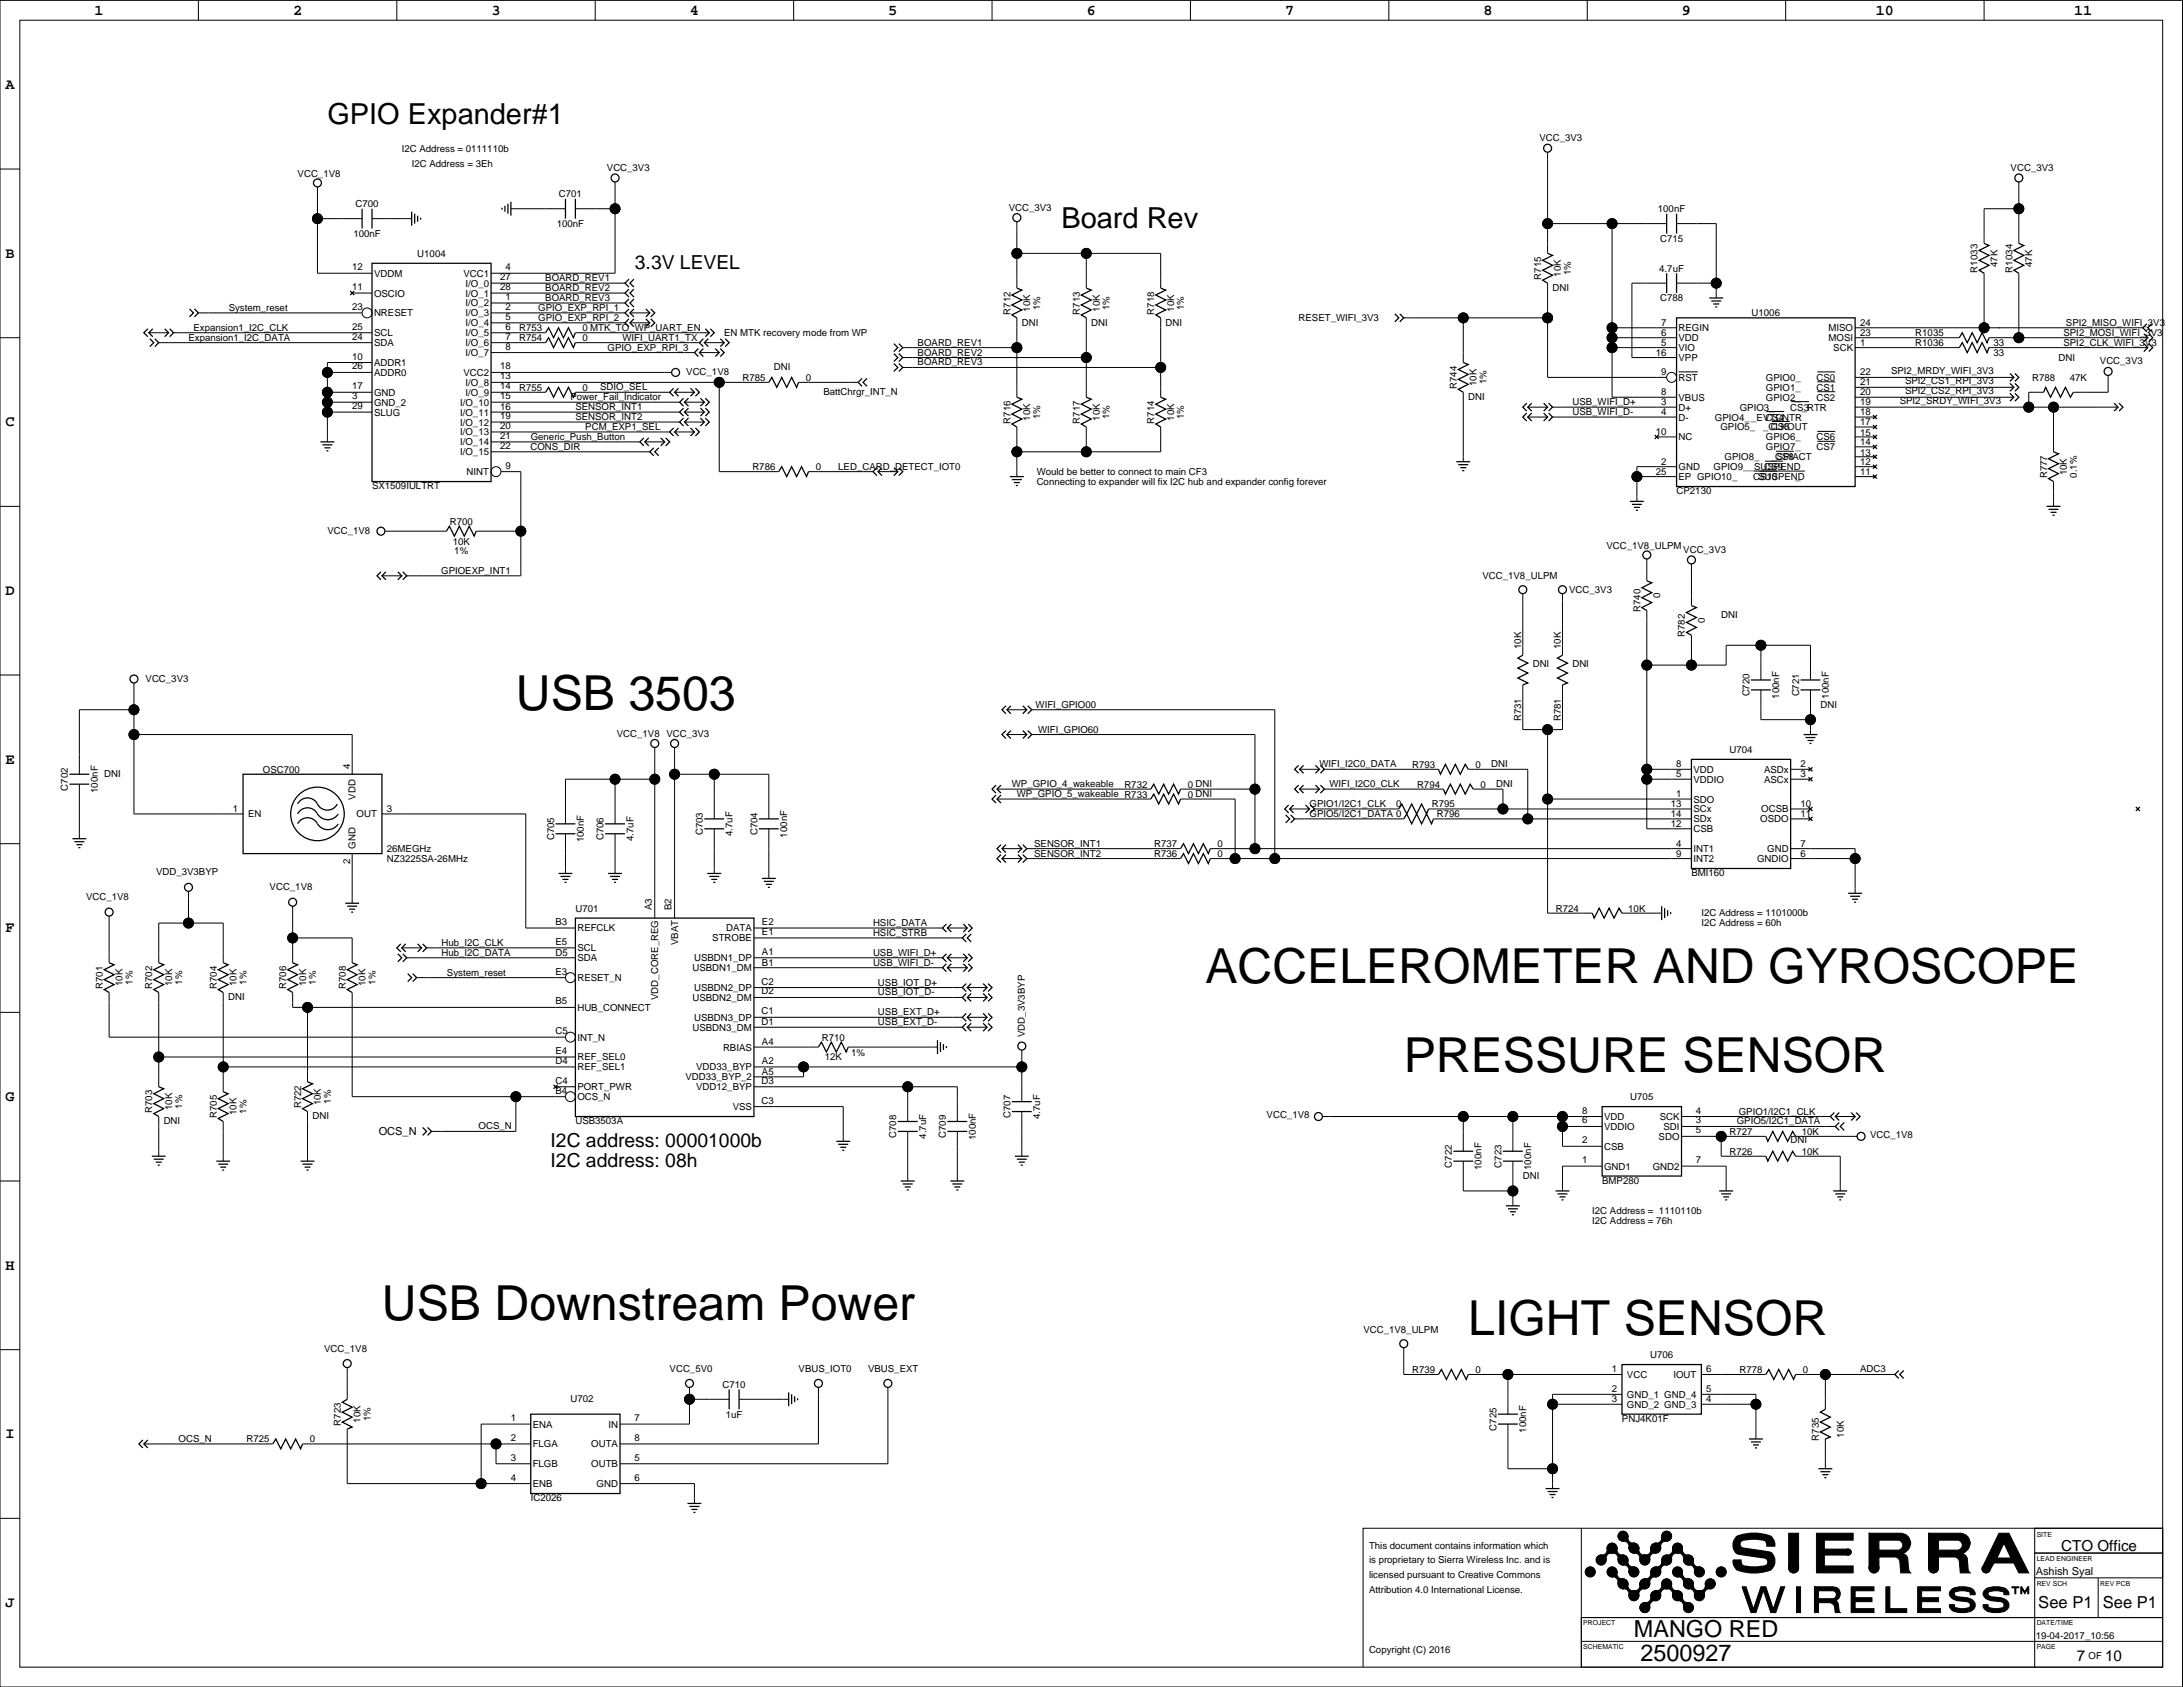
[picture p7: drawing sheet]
<svg xmlns="http://www.w3.org/2000/svg" width="559mm" height="432mm" viewBox="0 0 559 432" stroke-linecap="round" stroke-linejoin="round" font-family="sans-serif">
<defs><g id="words">
<g font-size="12.3">
<text x="132" y="181.8">USB 3503</text>
<text x="308.5" y="251.5">ACCELEROMETER AND GYROSCOPE</text>
<text x="359.3" y="274.3">PRESSURE SENSOR</text>
<text x="97.8" y="338">USB Downstream Power</text>
<text x="375.8" y="341.6">LIGHT SENSOR</text>
</g>
<g font-size="7.4">
<text x="83.8" y="31.7">GPIO Expander#1</text>
<text x="271.7" y="58.2">Board Rev</text>
</g>
<g font-size="6">
<text x="418.2" y="418.9">MANGO RED</text>
<text x="419.9" y="425.2">2500927</text>
</g>
<g font-size="4.9">
<text x="162.5" y="68.9">3.3V LEVEL</text>
<text x="140.9" y="293.6">I2C address: 00001000b</text>
<text x="140.9" y="298.7">I2C address: 08h</text>
</g>
<g font-size="4.2">
<text x="521.8" y="411.5">See P1</text>
<text x="538.3" y="411.5">See P1</text>
</g>
<g font-size="3.9">
<text x="24.2" y="3.7">1</text>
<text x="75" y="3.7">2</text>
<text x="125.8" y="3.7">3</text>
<text x="176.6" y="3.7">4</text>
<text x="227.4" y="3.7">5</text>
<text x="278.2" y="3.7">6</text>
<text x="329" y="3.7">7</text>
<text x="379.7" y="3.7">8</text>
<text x="430.5" y="3.7">9</text>
<text x="480.2" y="3.7">10</text>
<text x="531" y="3.7">11</text>
<text x="1.4" y="22.8">A</text>
<text x="1.4" y="65.9">B</text>
<text x="1.4" y="109.1">C</text>
<text x="1.4" y="152.3">D</text>
<text x="1.4" y="195.5">E</text>
<text x="1.4" y="238.6">F</text>
<text x="1.4" y="281.8">G</text>
<text x="1.4" y="325">H</text>
<text x="1.4" y="368.1">I</text>
<text x="527.6" y="396.9">CTO Office</text>
<text x="1.4" y="411.3">J</text>
<text x="531.6" y="425.1">7</text>
<text x="538.9" y="425.1">10</text>
</g>
<g font-size="2.8">
<text x="96.9" y="290.6">OCS_N</text>
<text x="521.1" y="403.1">Ashish Syal</text>
</g>
<g font-size="2.5">
<text x="102.8" y="38.9">I2C Address = 0111110b</text>
<text x="394.1" y="36.2">VCC_3V3</text>
<text x="76.2" y="45.3">VCC_1V8</text>
<text x="105.4" y="42.8">I2C Address = 3Eh</text>
<text x="155.4" y="43.8">VCC_3V3</text>
<text x="514.7" y="43.8">VCC_3V3</text>
<text x="91" y="53">C700</text>
<text x="143.1" y="50.5">C701</text>
<text x="258.2" y="53.9">VCC_3V3</text>
<text x="142.5" y="58.1">100nF</text>
<text x="424.4" y="54.3">100nF</text>
<text x="90.5" y="60.7">100nF</text>
<text x="106.8" y="65.7">U1004</text>
<text x="424.9" y="61.9">C715</text>
<text x="90.1" y="69.2">12</text>
<text x="95.7" y="70.8">VDDM</text>
<text x="118.6" y="70.8">VCC1</text>
<text x="128" y="71.7">27</text>
<text x="129.4" y="69.2">4</text>
<text x="139.6" y="72">BOARD_REV1</text>
<text x="394.5" y="71.6" transform="rotate(-90 394.5 71.6)">R715</text>
<text x="399.6" y="70.9" transform="rotate(-90 399.6 70.9)">10K</text>
<text x="402.1" y="70.4" transform="rotate(-90 402.1 70.4)">1%</text>
<text x="424.7" y="69.5">4.7uF</text>
<text x="506.2" y="69.8" transform="rotate(-90 506.2 69.8)">R1033</text>
<text x="511.3" y="68.3" transform="rotate(-90 511.3 68.3)">47K</text>
<text x="515.1" y="69.8" transform="rotate(-90 515.1 69.8)">R1034</text>
<text x="520.2" y="68.3" transform="rotate(-90 520.2 68.3)">47K</text>
<text x="90.1" y="74.2">11</text>
<text x="95.7" y="75.9">OSCIO</text>
<text x="119.2" y="73.4">I/O_0</text>
<text x="119.2" y="75.9">I/O_1</text>
<text x="128" y="74.2">28</text>
<text x="129.4" y="76.8">1</text>
<text x="139.6" y="74.5">BOARD_REV2</text>
<text x="139.6" y="77">BOARD_REV3</text>
<text x="397.4" y="74.5">DNI</text>
<text x="424.9" y="77.2">C788</text>
<text x="58.5" y="79.6">System_reset</text>
<text x="90.1" y="79.3">23</text>
<text x="95.7" y="81">NRESET</text>
<text x="119.2" y="78.4">I/O_2</text>
<text x="119.2" y="81">I/O_3</text>
<text x="119.2" y="83.5">I/O_4</text>
<text x="129.4" y="81.9">5</text>
<text x="129.4" y="79.3">2</text>
<text x="137.8" y="82.1">GPIO_EXP_RPI_2</text>
<text x="137.8" y="79.6">GPIO_EXP_RPI_1</text>
<text x="258.6" y="80.5" transform="rotate(-90 258.6 80.5)">R712</text>
<text x="261.6" y="83.4">DNI</text>
<text x="263.7" y="79.7" transform="rotate(-90 263.7 79.7)">10K</text>
<text x="266.3" y="79.3" transform="rotate(-90 266.3 79.3)">1%</text>
<text x="276.4" y="80.5" transform="rotate(-90 276.4 80.5)">R713</text>
<text x="279.3" y="83.4">DNI</text>
<text x="281.5" y="79.7" transform="rotate(-90 281.5 79.7)">10K</text>
<text x="284" y="79.3" transform="rotate(-90 284 79.3)">1%</text>
<text x="295.5" y="80.5" transform="rotate(-90 295.5 80.5)">R718</text>
<text x="298.4" y="83.4">DNI</text>
<text x="300.5" y="79.7" transform="rotate(-90 300.5 79.7)">10K</text>
<text x="303.1" y="79.3" transform="rotate(-90 303.1 79.3)">1%</text>
<text x="332.4" y="82.1">RESET_WIFI_3V3</text>
<text x="425.2" y="83.4">7</text>
<text x="448.4" y="81">U1006</text>
<text x="476.1" y="83.4">24</text>
<text x="528.8" y="83.4">SPI2_MISO_WIFI_3V3</text>
<text x="48.2" y="87.2">Expansion1_I2C_DATA</text>
<text x="49.5" y="84.7">Expansion1_I2C_CLK</text>
<text x="90.1" y="86.9">24</text>
<text x="90.1" y="84.4">25</text>
<text x="95.7" y="86.1">SCL</text>
<text x="95.7" y="88.6">SDA</text>
<text x="119.2" y="86.1">I/O_5</text>
<text x="119.2" y="88.6">I/O_6</text>
<text x="129.4" y="84.4">6</text>
<text x="129.4" y="86.9">7</text>
<text x="129.4" y="89.5">8</text>
<text x="132.9" y="87.3">R754</text>
<text x="132.9" y="84.8">R753</text>
<text x="149.1" y="87.3">0</text>
<text x="149.1" y="84.8">0 MTK_TO_WP_UART_EN</text>
<text x="155.5" y="89.7">GPIO_EXP_RPI_3</text>
<text x="159.3" y="87.2">WIFI_UART1_TX</text>
<text x="185.4" y="85.9">EN MTK recovery mode from WP</text>
<text x="234.9" y="88.5">BOARD_REV1</text>
<text x="425.2" y="85.9">6</text>
<text x="425.2" y="88.5">5</text>
<text x="429.7" y="84.8">REGIN</text>
<text x="429.7" y="87.3">VDD</text>
<text x="429.7" y="89.9">VIO</text>
<text x="468.1" y="84.8">MISO</text>
<text x="468.1" y="87.3">MOSI</text>
<text x="469.3" y="89.9">SCK</text>
<text x="476.1" y="88.5">1</text>
<text x="476.1" y="85.9">23</text>
<text x="490.3" y="86.1">R1035</text>
<text x="490.3" y="88.6">R1036</text>
<text x="510.3" y="88.6">33</text>
<text x="528.2" y="88.5">SPI2_CLK_WIFI_3V3</text>
<text x="528.2" y="85.9">SPI2_MOSI_WIFI_3V3</text>
<text x="90.1" y="94.6">26</text>
<text x="90.1" y="92">10</text>
<text x="95.7" y="93.7">ADDR1</text>
<text x="119.2" y="91.1">I/O_7</text>
<text x="128" y="94.6">18</text>
<text x="198.1" y="94.8">DNI</text>
<text x="234.9" y="91">BOARD_REV2</text>
<text x="234.9" y="93.5">BOARD_REV3</text>
<text x="423.9" y="91">16</text>
<text x="429.7" y="92.4">VPP</text>
<text x="484.1" y="95.8">SPI2_MRDY_WIFI_3V3</text>
<text x="510.3" y="91.1">33</text>
<text x="526.9" y="92.3">DNI</text>
<text x="537.5" y="93.3">VCC_3V3</text>
<text x="90.1" y="99.6">17</text>
<text x="95.7" y="96.2">ADDR0</text>
<text x="95.7" y="101.3">GND</text>
<text x="118.6" y="96.2">VCC2</text>
<text x="119.2" y="98.8">I/O_8</text>
<text x="119.2" y="101.3">I/O_9</text>
<text x="128" y="97.1">13</text>
<text x="128" y="99.6">14</text>
<text x="132.9" y="100">R755</text>
<text x="149.1" y="100">0</text>
<text x="153.6" y="99.9">SDIO_SEL</text>
<text x="175.7" y="96.1">VCC_1V8</text>
<text x="190" y="97.5">R785</text>
<text x="206.3" y="97.5">0</text>
<text x="210.8" y="101.2">BattChrgr_INT_N</text>
<text x="372.9" y="99.5" transform="rotate(-90 372.9 99.5)">R744</text>
<text x="378" y="98.8" transform="rotate(-90 378 98.8)">10K</text>
<text x="380.5" y="98.4" transform="rotate(-90 380.5 98.4)">1%</text>
<text x="425.2" y="101.2">8</text>
<text x="425.2" y="96.1">9</text>
<text x="429.7" y="97.5">RST</text>
<text x="452" y="97.5">GPIO0_</text>
<text x="452" y="100">GPIO1_</text>
<text x="465" y="97.5">CS0</text>
<text x="465" y="100">CS1</text>
<text x="476.1" y="101.2">20</text>
<text x="476.1" y="98.6">21</text>
<text x="476.1" y="96.1">22</text>
<text x="487.6" y="100.9">SPI2_CS2_RPI_3V3</text>
<text x="487.6" y="98.4">SPI2_CS1_RPI_3V3</text>
<text x="520.2" y="97.5">R788</text>
<text x="529.8" y="97.5">47K</text>
<text x="90.1" y="104.7">29</text>
<text x="90.1" y="102.2">3</text>
<text x="95.7" y="103.8">GND_2</text>
<text x="95.7" y="106.4">SLUG</text>
<text x="117.8" y="103.8">I/O_10</text>
<text x="117.8" y="106.4">I/O_11</text>
<text x="128" y="105">16</text>
<text x="128" y="102.2">15</text>
<text x="128" y="107.3">19</text>
<text x="146" y="102.4">Power_Fail_Indicator</text>
<text x="147.3" y="107.5">SENSOR_INT2</text>
<text x="147.3" y="105">SENSOR_INT1</text>
<text x="263.7" y="107.7" transform="rotate(-90 263.7 107.7)">10K</text>
<text x="266.3" y="107.3" transform="rotate(-90 266.3 107.3)">1%</text>
<text x="281.5" y="107.7" transform="rotate(-90 281.5 107.7)">10K</text>
<text x="284" y="107.3" transform="rotate(-90 284 107.3)">1%</text>
<text x="300.5" y="107.7" transform="rotate(-90 300.5 107.7)">10K</text>
<text x="303.1" y="107.3" transform="rotate(-90 303.1 107.3)">1%</text>
<text x="375.8" y="102.4">DNI</text>
<text x="402.5" y="103.7">USB_WIFI_D+</text>
<text x="402.5" y="106.2">USB_WIFI_D-</text>
<text x="425.2" y="106.2">4</text>
<text x="425.2" y="103.7">3</text>
<text x="429.7" y="102.6">VBUS</text>
<text x="429.7" y="105.1">D+</text>
<text x="429.7" y="107.6">D-</text>
<text x="439" y="107.6">GPIO4__EVTCNTR</text>
<text x="445.3" y="105.1">GPIO3_</text>
<text x="451.9" y="107.6">CS4</text>
<text x="452" y="102.6">GPIO2_</text>
<text x="458.3" y="105.1">CS3</text>
<text x="461.2" y="105.1">_RTR</text>
<text x="465" y="102.6">CS2</text>
<text x="476.1" y="103.7">19</text>
<text x="476.1" y="106.2">18</text>
<text x="486.3" y="103.4">SPI2_SRDY_WIFI_3V3</text>
<text x="117.8" y="108.9">I/O_12</text>
<text x="117.8" y="111.4">I/O_13</text>
<text x="117.8" y="114">I/O_14</text>
<text x="128" y="109.8">20</text>
<text x="128" y="112.3">21</text>
<text x="135.9" y="112.6">Generic_Push_Button</text>
<text x="149.8" y="110.1">PCM_EXP1_SEL</text>
<text x="258.6" y="108.4" transform="rotate(-90 258.6 108.4)">R716</text>
<text x="276.4" y="108.4" transform="rotate(-90 276.4 108.4)">R717</text>
<text x="295.5" y="108.4" transform="rotate(-90 295.5 108.4)">R714</text>
<text x="423.9" y="111.3">10</text>
<text x="429.7" y="112.7">NC</text>
<text x="440.4" y="110.2">GPIO5_</text>
<text x="451.3" y="110.2">_CLKOUT</text>
<text x="452" y="112.7">GPIO6_</text>
<text x="453.3" y="110.2">CS5</text>
<text x="465" y="112.7">CS6</text>
<text x="476.1" y="108.8">17</text>
<text x="476.1" y="113.9">14</text>
<text x="476.1" y="111.6">15</text>
<text x="117.8" y="116.5">I/O_15</text>
<text x="128" y="114.9">22</text>
<text x="129.4" y="120">9</text>
<text x="135.8" y="115.1">CONS_DIR</text>
<text x="425.2" y="118.9">2</text>
<text x="441.5" y="117.8">GPIO8_</text>
<text x="452" y="115.3">GPIO7_</text>
<text x="453.5" y="117.8">_SPIACT</text>
<text x="454.4" y="117.8">CS8</text>
<text x="465" y="115.3">CS7</text>
<text x="476.1" y="116.7">13</text>
<text x="476.1" y="118.9">12</text>
<text x="95.2" y="125.3">SX1509IULTRT</text>
<text x="119.4" y="121.6">NINT</text>
<text x="192.6" y="120.3">R786</text>
<text x="208.8" y="120.3">0</text>
<text x="214.6" y="120.2">LED_CARD_DETECT_IOT0</text>
<text x="265.4" y="121.5">Would be better to connect to main CF3</text>
<text x="265.4" y="124">Connecting to expander will fix I2C hub and expander config forever</text>
<text x="423.9" y="121.5">25</text>
<text x="429.7" y="120.3">GND</text>
<text x="429.7" y="122.9">EP GPIO10_</text>
<text x="438.6" y="120.3">GPIO9__SUSPEND</text>
<text x="448.8" y="122.9">CS10</text>
<text x="450.1" y="122.9">SUSPEND</text>
<text x="451.6" y="120.3">CS9</text>
<text x="459.6" y="122.9">_</text>
<text x="476.1" y="121.5">11</text>
<text x="524" y="122.4" transform="rotate(-90 524 122.4)">R777</text>
<text x="529.1" y="121.6" transform="rotate(-90 529.1 121.6)">10K</text>
<text x="531.6" y="122.3" transform="rotate(-90 531.6 122.3)">0.1%</text>
<text x="429.2" y="126.6">CP2130</text>
<text x="83.8" y="136.7">VCC_1V8</text>
<text x="115.1" y="134.3">R700</text>
<text x="115.9" y="139.4">10K</text>
<text x="116.3" y="141.9">1%</text>
<text x="411.2" y="140.5">VCC_1V8_ULPM</text>
<text x="430.9" y="141.5">VCC_3V3</text>
<text x="112.9" y="146.9">GPIOEXP_INT1</text>
<text x="379.5" y="148.1">VCC_1V8_ULPM</text>
<text x="401.7" y="151.7">VCC_3V3</text>
<text x="425" y="153.2" transform="rotate(-90 425 153.2)">0</text>
<text x="419.9" y="156.7" transform="rotate(-90 419.9 156.7)">R740</text>
<text x="436.4" y="159.5" transform="rotate(-90 436.4 159.5)">0</text>
<text x="440.6" y="158.3">DNI</text>
<text x="389.4" y="166.1" transform="rotate(-90 389.4 166.1)">10K</text>
<text x="399.6" y="166.1" transform="rotate(-90 399.6 166.1)">10K</text>
<text x="431.3" y="163" transform="rotate(-90 431.3 163)">R782</text>
<text x="392.3" y="170.7">DNI</text>
<text x="402.5" y="170.7">DNI</text>
<text x="37.3" y="174.6">VCC_3V3</text>
<text x="447.8" y="178.3" transform="rotate(-90 447.8 178.3)">C720</text>
<text x="455.4" y="178.8" transform="rotate(-90 455.4 178.8)">100nF</text>
<text x="460.5" y="178.3" transform="rotate(-90 460.5 178.3)">C721</text>
<text x="468.1" y="178.8" transform="rotate(-90 468.1 178.8)">100nF</text>
<text x="265.1" y="181.2">WIFI_GPIO00</text>
<text x="389.4" y="184.6" transform="rotate(-90 389.4 184.6)">R731</text>
<text x="399.6" y="184.6" transform="rotate(-90 399.6 184.6)">R781</text>
<text x="466" y="181.2">DNI</text>
<text x="157.9" y="188.5">VCC_1V8 VCC_3V3</text>
<text x="265.7" y="187.5">WIFI_GPIO60</text>
<text x="67.3" y="197.8">OSC700</text>
<text x="89.6" y="196.9" transform="rotate(-90 89.6 196.9)">4</text>
<text x="337.7" y="196.4">WIFI_I2C0_DATA</text>
<text x="361.5" y="196.5">R793</text>
<text x="377.7" y="196.5">0</text>
<text x="381.7" y="196.4">DNI</text>
<text x="429.1" y="196.4">8</text>
<text x="433.5" y="197.8">VDD</text>
<text x="442.7" y="192.7">U704</text>
<text x="451.5" y="197.8">ASDx</text>
<text x="460.9" y="196.4">2</text>
<text x="17.4" y="202.4" transform="rotate(-90 17.4 202.4)">C702</text>
<text x="25" y="202.9" transform="rotate(-90 25 202.9)">100nF</text>
<text x="26.7" y="198.9">DNI</text>
<text x="259" y="201.5">WP_GPIO_4_wakeable</text>
<text x="287.8" y="201.6">R732</text>
<text x="304" y="201.6">0 DNI</text>
<text x="340.3" y="201.5">WIFI_I2C0_CLK</text>
<text x="362.7" y="201.6">R794</text>
<text x="379" y="201.6">0</text>
<text x="383" y="201.5">DNI</text>
<text x="429.1" y="198.9">5</text>
<text x="433.5" y="200.3">VDDIO</text>
<text x="451.5" y="200.3">ASCx</text>
<text x="460.9" y="198.9">3</text>
<text x="59.6" y="207.8">1</text>
<text x="63.5" y="209.2">EN</text>
<text x="91" y="204.7" transform="rotate(-90 91 204.7)">VDD</text>
<text x="91.3" y="209.2">OUT</text>
<text x="99" y="207.8">3</text>
<text x="260.3" y="204">WP_GPIO_5_wakeable R733</text>
<text x="304" y="204.1">0 DNI</text>
<text x="335.2" y="206.6">GPIO1/I2C1_CLK</text>
<text x="335.2" y="209.1">GPIO5/I2C1_DATA 0</text>
<text x="357.4" y="206.7">0</text>
<text x="366.5" y="206.7">R795</text>
<text x="367.8" y="209.2">R796</text>
<text x="427.7" y="209.1">14</text>
<text x="427.7" y="206.6">13</text>
<text x="429.1" y="204">1</text>
<text x="433.5" y="205.4">SDO</text>
<text x="433.5" y="207.9">SCx</text>
<text x="450.9" y="207.9">OCSB</text>
<text x="460.9" y="209.1">11</text>
<text x="460.9" y="206.6">10</text>
<text x="141.8" y="215.1" transform="rotate(-90 141.8 215.1)">C705</text>
<text x="149.4" y="215.6" transform="rotate(-90 149.4 215.6)">100nF</text>
<text x="154.5" y="215.1" transform="rotate(-90 154.5 215.1)">C706</text>
<text x="162.1" y="215.3" transform="rotate(-90 162.1 215.3)">4.7uF</text>
<text x="179.9" y="213.8" transform="rotate(-90 179.9 213.8)">C703</text>
<text x="187.5" y="214" transform="rotate(-90 187.5 214)">4.7uF</text>
<text x="193.9" y="213.8" transform="rotate(-90 193.9 213.8)">C704</text>
<text x="201.5" y="214.4" transform="rotate(-90 201.5 214.4)">100nF</text>
<text x="427.7" y="211.6">12</text>
<text x="433.5" y="210.5">SDx</text>
<text x="433.5" y="213">CSB</text>
<text x="450.6" y="210.5">OSDO</text>
<text x="89.6" y="221.1" transform="rotate(-90 89.6 221.1)">2</text>
<text x="91" y="217.2" transform="rotate(-90 91 217.2)">GND</text>
<text x="99" y="218.1">26MEGHz</text>
<text x="99" y="220.5">NZ3225SA-26MHz</text>
<text x="264.7" y="219.2">SENSOR_INT2</text>
<text x="264.7" y="216.7">SENSOR_INT1</text>
<text x="295.4" y="216.8">R737</text>
<text x="295.4" y="219.4">R736</text>
<text x="311.7" y="216.8">0</text>
<text x="311.7" y="219.4">0</text>
<text x="429.1" y="219.2">9</text>
<text x="429.1" y="216.7">4</text>
<text x="433.5" y="218.1">INT1</text>
<text x="433.5" y="220.6">INT2</text>
<text x="449.8" y="220.6">GNDIO</text>
<text x="452.4" y="218.1">GND</text>
<text x="460.9" y="219.2">6</text>
<text x="460.9" y="216.7">7</text>
<text x="39.9" y="224.1">VDD_3V3BYP</text>
<text x="69" y="227.9">VCC_1V8</text>
<text x="433" y="224.3">BMI160</text>
<text x="22" y="230.4">VCC_1V8</text>
<text x="147.3" y="233.3">U701</text>
<text x="166.8" y="232.9" transform="rotate(-90 166.8 232.9)">A3</text>
<text x="171.9" y="232.9" transform="rotate(-90 171.9 232.9)">B2</text>
<text x="398.3" y="233.3">R724</text>
<text x="416.8" y="233.3">10K</text>
<text x="142.2" y="236.8">B3</text>
<text x="147.8" y="238.4">REFCLK</text>
<text x="185.9" y="238.4">DATA</text>
<text x="195.1" y="236.8">E2</text>
<text x="195.1" y="239.3">E1</text>
<text x="223.5" y="237">HSIC_DATA</text>
<text x="223.5" y="239.6">HSIC_STRB</text>
<text x="435.5" y="237">I2C Address = 60h</text>
<text x="435.5" y="234.5">I2C Address = 1101000b</text>
<text x="113" y="244.6">Hub_I2C_DATA</text>
<text x="113" y="242.1">Hub_I2C_CLK</text>
<text x="142.2" y="241.8">E5</text>
<text x="142.2" y="244.6">D5</text>
<text x="147.8" y="243.5">SCL</text>
<text x="173.6" y="242" transform="rotate(-90 173.6 242)">VBAT</text>
<text x="182.3" y="241">STROBE</text>
<text x="195.1" y="244.4">A1</text>
<text x="223.5" y="244.6">USB_WIFI_D+</text>
<text x="114.4" y="249.7">System_reset</text>
<text x="142.2" y="249.5">E3</text>
<text x="147.8" y="246">SDA</text>
<text x="147.8" y="251.1">RESET_N</text>
<text x="177.3" y="248.6">USBDN1_DM</text>
<text x="177.7" y="246">USBDN1_DP</text>
<text x="195.1" y="247.2">B1</text>
<text x="223.5" y="247.2">USB_WIFI_D-</text>
<text x="26.3" y="253.2" transform="rotate(-90 26.3 253.2)">R701</text>
<text x="31.4" y="252.4" transform="rotate(-90 31.4 252.4)">10K</text>
<text x="33.9" y="252" transform="rotate(-90 33.9 252)">1%</text>
<text x="39" y="253.2" transform="rotate(-90 39 253.2)">R702</text>
<text x="44.1" y="252.4" transform="rotate(-90 44.1 252.4)">10K</text>
<text x="46.6" y="252" transform="rotate(-90 46.6 252)">1%</text>
<text x="55.5" y="253.2" transform="rotate(-90 55.5 253.2)">R704</text>
<text x="58.4" y="256.1">DNI</text>
<text x="60.6" y="252.4" transform="rotate(-90 60.6 252.4)">10K</text>
<text x="63.1" y="252" transform="rotate(-90 63.1 252)">1%</text>
<text x="73.3" y="253.2" transform="rotate(-90 73.3 253.2)">R706</text>
<text x="78.3" y="252.4" transform="rotate(-90 78.3 252.4)">10K</text>
<text x="80.9" y="252" transform="rotate(-90 80.9 252)">1%</text>
<text x="88.5" y="253.2" transform="rotate(-90 88.5 253.2)">R708</text>
<text x="93.6" y="252.4" transform="rotate(-90 93.6 252.4)">10K</text>
<text x="96.1" y="252" transform="rotate(-90 96.1 252)">1%</text>
<text x="142.2" y="257.1">B5</text>
<text x="168.5" y="255.9" transform="rotate(-90 168.5 255.9)">VDD_CORE_REG</text>
<text x="177.3" y="256.2">USBDN2_DM</text>
<text x="177.7" y="253.7">USBDN2_DP</text>
<text x="194.9" y="252">C2</text>
<text x="194.9" y="254.5">D2</text>
<text x="224.7" y="252.3">USB_IOT_D+</text>
<text x="224.7" y="254.8">USB_IOT_D-</text>
<text x="147.8" y="258.7">HUB_CONNECT</text>
<text x="177.3" y="263.8">USBDN3_DM</text>
<text x="177.7" y="261.3">USBDN3_DP</text>
<text x="194.9" y="259.6">C1</text>
<text x="194.9" y="262.4">D1</text>
<text x="224.7" y="259.9">USB_EXT_D+</text>
<text x="224.7" y="262.4">USB_EXT_D-</text>
<text x="142.2" y="264.7">C5</text>
<text x="142.2" y="269.8">E4</text>
<text x="147.8" y="266.4">INT_N</text>
<text x="185.1" y="268.9">RBIAS</text>
<text x="195.1" y="267.5">A4</text>
<text x="210.4" y="266.4">R710</text>
<text x="262.3" y="265.5" transform="rotate(-90 262.3 265.5)">VDD_3V3BYP</text>
<text x="142.2" y="272.3">D4</text>
<text x="147.8" y="271.4">REF_SEL0</text>
<text x="147.8" y="274">REF_SEL1</text>
<text x="178.2" y="274">VDD33_BYP</text>
<text x="195.1" y="272.3">A2</text>
<text x="195.1" y="275.1">A5</text>
<text x="211.1" y="271.4">12K</text>
<text x="217.9" y="270.2">1%</text>
<text x="142.2" y="279.9">B4</text>
<text x="142.2" y="277.4">C4</text>
<text x="147.8" y="279.1">PORT_PWR</text>
<text x="147.8" y="281.6">OCS_N</text>
<text x="175.5" y="276.5">VDD33_BYP_2</text>
<text x="178.2" y="279.1">VDD12_BYP</text>
<text x="194.9" y="277.4">D3</text>
<text x="417.3" y="281.6">U705</text>
<text x="39" y="284.9" transform="rotate(-90 39 284.9)">R703</text>
<text x="41.9" y="287.8">DNI</text>
<text x="44.1" y="284.2" transform="rotate(-90 44.1 284.2)">10K</text>
<text x="46.6" y="283.8" transform="rotate(-90 46.6 283.8)">1%</text>
<text x="55.5" y="286.2" transform="rotate(-90 55.5 286.2)">R705</text>
<text x="60.6" y="285.4" transform="rotate(-90 60.6 285.4)">10K</text>
<text x="63.1" y="285" transform="rotate(-90 63.1 285)">1%</text>
<text x="77.1" y="283.7" transform="rotate(-90 77.1 283.7)">R722</text>
<text x="80" y="286.5">DNI</text>
<text x="82.1" y="282.9" transform="rotate(-90 82.1 282.9)">10K</text>
<text x="84.7" y="282.5" transform="rotate(-90 84.7 282.5)">1%</text>
<text x="147.3" y="287.8">USB3503A</text>
<text x="187.5" y="284.1">VSS</text>
<text x="194.9" y="282.5">C3</text>
<text x="258.6" y="286.2" transform="rotate(-90 258.6 286.2)">C707</text>
<text x="266.3" y="286.4" transform="rotate(-90 266.3 286.4)">4.7uF</text>
<text x="324.2" y="286.3">VCC_1V8</text>
<text x="405" y="285">8</text>
<text x="405" y="287.6">6</text>
<text x="410.6" y="286.7">VDD</text>
<text x="424.8" y="286.7">SCK</text>
<text x="434.1" y="287.6">3</text>
<text x="434.1" y="285">4</text>
<text x="444.6" y="287.8">GPIO5/I2C1_DATA</text>
<text x="445.1" y="285.3">GPIO1/I2C1_CLK</text>
<text x="122.5" y="289.1">OCS_N</text>
<text x="229.4" y="291.3" transform="rotate(-90 229.4 291.3)">C708</text>
<text x="237.1" y="291.5" transform="rotate(-90 237.1 291.5)">4.7uF</text>
<text x="242.1" y="291.3" transform="rotate(-90 242.1 291.3)">C709</text>
<text x="249.7" y="291.8" transform="rotate(-90 249.7 291.8)">100nF</text>
<text x="405" y="292.6">2</text>
<text x="410.6" y="289.2">VDDIO</text>
<text x="424.6" y="291.7">SDO</text>
<text x="425.8" y="289.2">SDI</text>
<text x="434.1" y="290.1">5</text>
<text x="442.7" y="290.5">R727</text>
<text x="458.4" y="292.6">DNI</text>
<text x="461.2" y="290.5">10K</text>
<text x="478.7" y="291.4">VCC_1V8</text>
<text x="371.6" y="298.9" transform="rotate(-90 371.6 298.9)">C722</text>
<text x="379.3" y="299.4" transform="rotate(-90 379.3 299.4)">100nF</text>
<text x="384.3" y="298.9" transform="rotate(-90 384.3 298.9)">C723</text>
<text x="392" y="299.4" transform="rotate(-90 392 299.4)">100nF</text>
<text x="405" y="297.7">1</text>
<text x="410.6" y="294.3">CSB</text>
<text x="410.6" y="299.4">GND1</text>
<text x="423.1" y="299.4">GND2</text>
<text x="434.1" y="297.7">7</text>
<text x="442.7" y="295.6">R726</text>
<text x="461.2" y="295.6">10K</text>
<text x="389.8" y="301.8">DNI</text>
<text x="410.1" y="303">BMP280</text>
<text x="407.6" y="310.7">I2C Address = 1110110b</text>
<text x="407.6" y="313.2">I2C Address = 76h</text>
<text x="349" y="341.1">VCC_1V8_ULPM</text>
<text x="83" y="346">VCC_1V8</text>
<text x="422.4" y="347.6">U706</text>
<text x="171.4" y="351.3">VCC_5V0</text>
<text x="204.4" y="351.3">VBUS_IOT0</text>
<text x="222.2" y="351.3">VBUS_EXT</text>
<text x="361.5" y="351.4">R739</text>
<text x="377.7" y="351.4">0</text>
<text x="412.6" y="351.3">1</text>
<text x="416.5" y="352.7">VCC</text>
<text x="428.3" y="352.7">IOUT</text>
<text x="436.8" y="351.3">6</text>
<text x="445.3" y="351.4">R778</text>
<text x="461.5" y="351.4">0</text>
<text x="476.1" y="351.3">ADC3</text>
<text x="146" y="358.9">U702</text>
<text x="185" y="355.2">C710</text>
<text x="412.6" y="356.4">2</text>
<text x="412.6" y="358.9">3</text>
<text x="416.5" y="357.8">GND_1 GND_4</text>
<text x="436.8" y="358.9">4</text>
<text x="436.8" y="356.4">5</text>
<text x="87.2" y="364.9" transform="rotate(-90 87.2 364.9)">R723</text>
<text x="92.3" y="364.2" transform="rotate(-90 92.3 364.2)">10K</text>
<text x="94.8" y="363.8" transform="rotate(-90 94.8 363.8)">1%</text>
<text x="130.8" y="363.7">1</text>
<text x="136.4" y="365.4">ENA</text>
<text x="155.7" y="365.4">IN</text>
<text x="162.4" y="363.7">7</text>
<text x="185.8" y="362.9">1uF</text>
<text x="415.2" y="364">PNJ4K01F</text>
<text x="416.5" y="360.3">GND_2 GND_3</text>
<text x="45.7" y="369.1">OCS_N</text>
<text x="63.1" y="369.2">R725</text>
<text x="79.3" y="369.2">0</text>
<text x="130.8" y="368.8">2</text>
<text x="136.4" y="370.5">FLGA</text>
<text x="151.3" y="370.5">OUTA</text>
<text x="162.4" y="368.8">8</text>
<text x="383.1" y="366.2" transform="rotate(-90 383.1 366.2)">C725</text>
<text x="390.7" y="366.7" transform="rotate(-90 390.7 366.7)">100nF</text>
<text x="465.6" y="368.7" transform="rotate(-90 465.6 368.7)">R735</text>
<text x="471.9" y="368" transform="rotate(-90 471.9 368)">10K</text>
<text x="130.8" y="373.9">3</text>
<text x="136.4" y="375.5">FLGB</text>
<text x="151.3" y="375.5">OUTB</text>
<text x="162.4" y="373.9">5</text>
<text x="130.8" y="379">4</text>
<text x="136.4" y="380.6">ENB</text>
<text x="152.7" y="380.6">GND</text>
<text x="162.4" y="379">6</text>
<text x="135.9" y="384.3">IC2026</text>
<text x="350.4" y="396.4">This document contains information which</text>
<text x="350.4" y="400.2">is proprietary to Sierra Wireless Inc. and is</text>
<text x="350.4" y="404">licensed pursuant to Creative Commons</text>
<text x="350.4" y="407.8">Attribution 4.0 International License.</text>
<text x="521.1" y="419.5">19-04-2017_10:56</text>
<text x="350.4" y="423">Copyright (C) 2016</text>
<text x="534.6" y="424.6">OF</text>
</g>
<g font-size="1.8">
<text x="521.3" y="393.3">SITE</text>
<text x="521.3" y="399.4">LEAD ENGINEER</text>
<text x="521.3" y="406">REV SCH</text>
<text x="537.6" y="406">REV PCB</text>
<text x="405.3" y="415.9">PROJECT</text>
<text x="521.3" y="415.9">DATE/TIME</text>
<text x="405.3" y="422">SCHEMATIC</text>
<text x="521.3" y="422">PAGE</text>
</g>
</g></defs>
<g fill="none" stroke="#000" stroke-width=".26">
<path d="M0 .1h558.7v431.7h-558.7zM5.1 5.2h548.5v421.5h-548.5zM50.8 .1v5.1M101.6 .1v5.1M152.4 .1v5.1M203.2 .1v5.1M253.9 .1v5.1M304.7 .1v5.1M355.5 .1v5.1M406.3 .1v5.1M457.1 .1v5.1M507.9 .1v5.1"/>
<path d="M396.1 39v25.9M0 43.3h5.1M81.3 49.6h.1M81.3 47.8v22.1h13.9M81.3 56h11.4M95.2 56h10.2M104.1 56h.1M130.8 53.4h13.9M132.1 53.4h.1M147.3 53.4h10.1M157.4 48.3h.1M157.4 46.6v23.3h-31.7"/>
<path d="M260.3 58.5h.1M260.3 56.7v17M396.1 40.7h.1M396.1 57.2h30.5M412.7 57.2v44.5h16.5M429.2 57.2h10.1v19.1M516.8 48.3h.1M516.8 53.4h-8.9v8.9M516.8 46.6v15.7M90.1 75h.1M90.1 75h5.1M125.7 77.6h34.3"/>
<path d="M125.7 75h34.3M125.7 72.5h34.3M149.8 78.8h.1M260.3 64.9h36.8v8.8M278.1 64.9v8.8M396.1 72.5v24.1h30.5M426.6 72.5h-8.9v19h11.5M429.2 72.5h10.1M439.3 75h.1M507.9 69.9v14M516.8 69.9v16.5M0 86.4h5.1"/>
<path d="M38.1 85.2h5.1M40.6 87.7h54.6M44.4 85.2h50.8M50.8 80.1h41.9M83.8 95.3h11.4M95.2 92.8h-11.4v20.3M125.7 87.7h14M125.7 85.2h14M125.7 97.9h71.1M125.7 82.6h34.3M125.7 95.3h46.2M125.7 80.1h34.3"/>
<path d="M125.7 90.2h52.1M147.3 87.7h31.7M147.3 85.2h34.3M161.3 82.6h5M161.3 80.1h5M170.1 95.3h.1M179 90.2h5.1M180.3 87.7h5.1M184.1 97.9v22.8h15.2M204.4 97.9h15.3M231.1 89h29.2M231.1 91.5h47"/>
<path d="M231.1 94.1h66M260.3 81.4v20.3M278.1 81.4v20.3M297.1 81.4v20.3M359.3 81.4h36.8M374.6 81.4v11.4M412.7 89h16.5M412.7 86.4h16.5M412.7 83.9h16.5M429.7 95.2h4.9M465.2 95.2h4.6M465.2 97.7h4.6"/>
<path d="M474.9 89h26.6M474.9 86.4h26.6M474.9 83.9h73.6M474.9 96.6h40.6M474.9 99.1h40.6M507.9 83.9h.1M509.2 89h40.6M509.2 86.4h40.6M511.7 83.9h.1M539.6 97.9h.1M539.6 96.1v4.3h-8.9M83.8 111.8h.1"/>
<path d="M83.8 102.9h.1M83.8 100.4h11.4M83.8 105.5h11.4M83.8 102.9h11.4M125.7 100.4h14M125.7 105.5h48.3M125.7 113.1h38.1M125.7 108h48.3M125.7 110.6h45.7M125.7 115.6h40.6M125.7 102.9h48.3M147.3 100.4h24.1"/>
<path d="M165.1 113.1h5M172.7 100.4h5.1M172.7 110.6h5.1M175.2 105.5h5.1M175.2 108h5.1M175.2 102.9h5.1M260.3 109.3v12.7M278.1 109.3v6.3M297.1 109.3v6.3h-36.8M374.6 116.9h.1M374.6 100.4v17.8M391.1 104.2h5"/>
<path d="M391.1 106.8h5M397.4 104.2h31.8M397.4 106.8h31.8M424.1 111.8h.1M424.1 111.8h5.1M429.2 119.5h-10.2v8.8M451.8 118h4.6M452.1 105.3h4.6M453.6 107.9h4.5M454.6 115.5h4.6M458.5 102.8h4.6M465.2 100.3h4.6"/>
<path d="M465.2 110.4h4.6M465.2 113h4.6M474.9 104.2h67.3M474.9 101.7h40.6M474.9 106.8h5.1M474.9 111.8h5.1M474.9 119.5h5.1M474.9 109.3h5.1M474.9 114.4h5.1M474.9 116.9h5.1M480 106.8h.1M480 109.3h.1"/>
<path d="M480 111.8h.1M480 114.4h.1M480 116.9h.1M480 119.5h.1M523.1 100.4h-3.8v3.8M525.7 104.2v11.4M0 129.6h5.1M98.5 136h15.8M100.3 136h.1M121.9 136h11.4M128.2 120.7h5.1v26.7h-29.2M207 120.7h16.5"/>
<path d="M224.7 120.7h5.1M260.3 120.7h.1M419 127.1h.1M419 122h10.2M449 120.6h13M474.9 122h5.1M480 122h.1M525.7 128.3h.1M525.7 123.3v6.3M97.8 147.4h5M228.5 141h.1M389.8 153.7h.1"/>
<path d="M389.8 152v15.7M400 153.7h.1M400 152v15.7M421.5 144.8h.1M421.5 143.1v5.6M421.5 156.3v55.8h11.5M433 146.1h.1M433 144.3v10.7M0 172.8h5.1M34.3 176.6h.1M34.3 174.8v33.5h27.9M389.8 175.3v11.4h10.2v-11.4"/>
<path d="M421.5 170.2h20.4v-5h21.5v8.8M433 162.6v7.6M450.7 165.2v8.8M450.7 176.6v7.6h12.7M463.4 176.6v11.4M34.3 188h55.8v10.2M34.3 181.7h-14v16.5M157.4 199.4v11.5M167.6 193.1h.1M167.6 199.4h-22.9v11.5M167.6 191.3v43.7M172.7 193.1h.1"/>
<path d="M172.7 191.3v43.7M172.7 198.2h24.1v11.4M182.8 198.2v11.4M257.8 188h5M257.8 181.7h5M264.1 188h57.1v29.2M264.1 181.7h62.2v38.1M332.7 196.9h5M339 196.9h29.2M375.8 196.9h15.3v12.7M396.1 186.7v47h11.5M421.5 196.9h11.5"/>
<path d="M421.5 199.4h11.5M458.4 196.9h5M458.4 199.4h5M463.4 196.9h.1M463.4 199.4h.1M463.4 186.7h.1M0 215.9h5.1M20.3 213.4h.1M20.3 200.7v14M90.1 218.5v12.7M97.8 208.3h36.8v29.2h12.7M144.7 213.4v10.2"/>
<path d="M157.4 213.4v10.2M182.8 212.1v11.5M196.8 212.1v12.7M255.2 204.5h39.4M255.2 202h39.4M256.5 217.2h5.1M256.5 219.8h5.1M262.8 217.2h39.4M262.8 219.8h39.4M302.2 204.5h14v15.3M302.2 202h19M309.8 217.2h123.2"/>
<path d="M309.8 219.8h123.2M330.1 207.1h5.1M331.4 209.6h27.9M332.7 202h5M336.5 207.1h21.6M339 202h30.5M365.7 207.1h67.3M366.9 209.6h66.1M377.1 202h7.6v5.1M396.1 204.5h36.9M458.4 207.1h5M458.4 217.2h16.5v11.4"/>
<path d="M458.4 209.6h5M458.4 219.8h16.5M463.4 207.1h.1M463.4 209.6h.1M547.2 207.1h.1M27.9 236.3h.1M27.9 234.5v11.9M48.2 229.9h.1M48.2 228.1v8.2M74.9 233.7h.1M74.9 231.9v14.5M90.1 229.9h.1"/>
<path d="M144.7 222.3h.1M157.4 222.3h.1M182.8 222.3h.1M193 237.5h48.2M196.8 223.6h.1M242.5 237.5h5.1M415.2 233.7h10.2M424.1 233.7h.1M474.9 227.4h.1M0 259.1h5.1M27.9 254v11.5h116.8M40.6 246.4v-10.1h16.5v10.1"/>
<path d="M40.6 254v24.2M57.1 254v25.4M74.9 254v3.8h72.4M74.9 240.1h15.2v6.3M78.7 257.8v19.1M90.1 254v26.7h54.6M102.8 242.6h5.1M104.1 245.2h43.2M106.7 250.2h38M109.2 242.6h38.1M193 245.2h48.2M193 252.8h53.3"/>
<path d="M193 255.3h53.3M193 240.1h53.3M193 247.7h48.2M242.5 245.2h5.1M242.5 247.7h5.1M247.6 252.8h5.1M247.6 255.3h5.1M40.6 270.5h106.7M57.1 273.1h90.2M142.2 278.2h.1M142.2 278.2h5.1M193 268h16.5"/>
<path d="M193 260.4h53.3M193 262.9h53.3M193 273.1h68.6M193 278.2h52.1v8.9M205.7 273.1v2.5h-12.7M217.1 268h22.9M232.4 278.2v8.9M238.7 268h.1M247.6 260.4h5.1M247.6 262.9h5.1M261.6 270.5h.1M261.6 268.8v13.2"/>
<path d="M40.6 294.7h.1M40.6 285.8v10.1M57.1 295.9h.1M57.1 287.1v10.1M78.7 295.9h.1M78.7 284.5v12.7M132.1 280.7v8.9h-21.6M193 283.2h22.9v8.9M215.9 290.9h.1M232.4 289.6v12.7M245.1 289.6v12.7M261.6 294.7h.1"/>
<path d="M261.6 284.5v11.4M338.5 285.8h71.6M340.3 285.8h.1M374.6 285.8v8.9M374.6 297.2v7.6h12.7M387.3 285.8v8.9M387.3 297.2v11.4M400 288.3h10.1M400 285.8v7.6h10.1M410.1 298.5h-10.1v6.3M430.4 285.8h38.1M430.4 288.3h39.4"/>
<path d="M430.4 298.5h11.5v6.3M430.4 290.9h21.6M440.6 290.9v5h11.4M459.6 290.9h15.8M459.6 295.9h11.5v8.9M469.8 285.8h5.1M473.6 290.9h.1M0 302.3h5.1M232.4 301h.1M245.1 301h.1M387.3 307.4h.1M400 303.6h.1"/>
<path d="M441.9 303.6h.1M471.1 303.6h.1M0 345.5h5.1M88.9 351.8h.1M88.9 350v8.2M176.5 356.9h.1M176.5 358.2h10.1M176.5 355.1v9.4h-17.8M189.2 358.2h12.7M200.6 358.2h.1M209.5 356.9h.1M209.5 355.1v14.5h-50.8"/>
<path d="M227.3 356.9h.1M227.3 355.1v19.6h-68.6M359.3 346.7h.1M359.3 345v6.8h8.9M375.8 351.8h39.4M386 351.8v10.2M397.4 359.4h17.8M415.2 356.9h-17.8v24.1M435.5 351.8h16.5M435.5 356.9h14v11.4M435.5 359.4h14M459.6 351.8h25.4"/>
<path d="M467.3 351.8v8.9M36.8 369.6h33M77.5 369.6h58.4M88.9 365.8v13.9h47M127 369.6v5.1h8.9M135.9 364.5h-12.7v15.2M158.7 379.7h19.1v5.1M386 364.5v11.4h11.4M397.4 379.7h.1M449.5 367h.1M467.3 374.7h.1M467.3 368.3v7.6"/>
<path d="M0 388.6h5.1M177.8 383.6h.1M404.8 391.2h148.8v22.8h-148.8zM404.8 391.2h-55.9v35.5M520.8 391.2h32.8v6.3h-32.8zM520.8 397.5h32.8v6.4h-32.8zM404.8 414h148.8v12.7h-148.8zM520.8 403.9v22.8M537.1 403.9v10.1M553.6 414h-148.8v12.7M404.8 420.1h148.8"/>
<circle cx="81.3" cy="56" r="1.27"/>
<circle cx="157.4" cy="53.4" r="1.27"/>
<circle cx="396.1" cy="57.2" r="1.27"/>
<circle cx="412.7" cy="57.2" r="1.27"/>
<circle cx="516.8" cy="53.4" r="1.27"/>
<circle cx="260.3" cy="64.9" r="1.27"/>
<circle cx="278.1" cy="64.9" r="1.27"/>
<circle cx="439.3" cy="72.5" r="1.27"/>
<circle cx="83.8" cy="95.3" r="1.27"/>
<circle cx="94" cy="80.1" r="1.27"/>
<circle cx="184.1" cy="97.9" r="1.27"/>
<circle cx="260.3" cy="89" r="1.27"/>
<circle cx="278.1" cy="91.5" r="1.27"/>
<circle cx="297.1" cy="94.1" r="1.27"/>
<circle cx="374.6" cy="81.4" r="1.27"/>
<circle cx="396.1" cy="81.4" r="1.27"/>
<circle cx="412.7" cy="86.4" r="1.27"/>
<circle cx="412.7" cy="89" r="1.27"/>
<circle cx="412.7" cy="83.9" r="1.27"/>
<circle cx="427.9" cy="96.6" r="1.27"/>
<circle cx="507.9" cy="83.9" r="1.27"/>
<circle cx="516.8" cy="86.4" r="1.27"/>
<circle cx="83.8" cy="102.9" r="1.27"/>
<circle cx="83.8" cy="100.4" r="1.27"/>
<circle cx="83.8" cy="105.5" r="1.27"/>
<circle cx="260.3" cy="115.6" r="1.27"/>
<circle cx="278.1" cy="115.6" r="1.27"/>
<circle cx="519.3" cy="104.2" r="1.27"/>
<circle cx="525.7" cy="104.2" r="1.27"/>
<circle cx="127" cy="120.7" r="1.27"/>
<circle cx="133.3" cy="136" r="1.27"/>
<circle cx="419" cy="122" r="1.27"/>
<circle cx="421.5" cy="170.2" r="1.27"/>
<circle cx="433" cy="170.2" r="1.27"/>
<circle cx="450.7" cy="165.2" r="1.27"/>
<circle cx="34.3" cy="181.7" r="1.27"/>
<circle cx="34.3" cy="188" r="1.27"/>
<circle cx="157.4" cy="199.4" r="1.27"/>
<circle cx="167.6" cy="199.4" r="1.27"/>
<circle cx="172.7" cy="198.2" r="1.27"/>
<circle cx="182.8" cy="198.2" r="1.27"/>
<circle cx="396.1" cy="186.7" r="1.27"/>
<circle cx="421.5" cy="196.9" r="1.27"/>
<circle cx="421.5" cy="199.4" r="1.27"/>
<circle cx="463.4" cy="184.2" r="1.27"/>
<circle cx="316.2" cy="219.8" r="1.27"/>
<circle cx="321.2" cy="217.2" r="1.27"/>
<circle cx="321.2" cy="202" r="1.27"/>
<circle cx="326.3" cy="219.8" r="1.27"/>
<circle cx="384.7" cy="207.1" r="1.27"/>
<circle cx="391.1" cy="209.6" r="1.27"/>
<circle cx="396.1" cy="204.5" r="1.27"/>
<circle cx="474.9" cy="219.8" r="1.27"/>
<circle cx="48.2" cy="236.3" r="1.27"/>
<circle cx="74.9" cy="240.1" r="1.27"/>
<circle cx="78.7" cy="257.8" r="1.27"/>
<circle cx="146" cy="250.2" r="1.27"/>
<circle cx="40.6" cy="270.5" r="1.27"/>
<circle cx="57.1" cy="273.1" r="1.27"/>
<circle cx="146" cy="265.5" r="1.27"/>
<circle cx="205.7" cy="273.1" r="1.27"/>
<circle cx="232.4" cy="278.2" r="1.27"/>
<circle cx="261.6" cy="273.1" r="1.27"/>
<circle cx="132" cy="280.7" r="1.27"/>
<circle cx="146" cy="280.7" r="1.27"/>
<circle cx="374.6" cy="285.8" r="1.27"/>
<circle cx="387.3" cy="285.8" r="1.27"/>
<circle cx="400" cy="288.3" r="1.27"/>
<circle cx="400" cy="285.8" r="1.27"/>
<circle cx="440.6" cy="290.9" r="1.27"/>
<circle cx="387.3" cy="304.8" r="1.27"/>
<circle cx="176.5" cy="358.2" r="1.27"/>
<circle cx="386" cy="351.8" r="1.27"/>
<circle cx="397.4" cy="359.4" r="1.27"/>
<circle cx="449.5" cy="359.4" r="1.27"/>
<circle cx="467.3" cy="351.8" r="1.27"/>
<circle cx="123.2" cy="379.7" r="1.27"/>
<circle cx="127" cy="369.6" r="1.27"/>
<circle cx="397.4" cy="375.9" r="1.27"/>
<circle cx="409.9" cy="399.3" r="1.27"/>
<circle cx="412.7" cy="396.2" r="1.27"/>
<circle cx="415.4" cy="393.2" r="1.27"/>
<circle cx="415.4" cy="399.3" r="1.27"/>
<circle cx="418.2" cy="396.2" r="1.27"/>
<circle cx="421" cy="399.3" r="1.27"/>
<circle cx="423.8" cy="396.2" r="1.27"/>
<circle cx="426.6" cy="393.2" r="1.27"/>
<circle cx="426.6" cy="399.3" r="1.27"/>
<circle cx="429.4" cy="396.2" r="1.27"/>
<circle cx="432.2" cy="399.3" r="1.27"/>
<circle cx="473.1" cy="397.3" r=".76"/>
<circle cx="407.1" cy="402.3" r="1.27"/>
<circle cx="412.7" cy="402.3" r="1.27"/>
<circle cx="415.4" cy="405.4" r="1.27"/>
<circle cx="418.2" cy="402.3" r="1.27"/>
<circle cx="418.2" cy="408.4" r="1.27"/>
<circle cx="421" cy="411.5" r="1.27"/>
<circle cx="421" cy="405.4" r="1.27"/>
<circle cx="423.8" cy="408.4" r="1.27"/>
<circle cx="423.8" cy="402.3" r="1.27"/>
<circle cx="426.6" cy="405.4" r="1.27"/>
<circle cx="429.4" cy="408.4" r="1.27"/>
<circle cx="429.4" cy="402.3" r="1.27"/>
<circle cx="432.2" cy="411.5" r="1.27"/>
<circle cx="432.2" cy="405.4" r="1.27"/>
<circle cx="435" cy="408.4" r="1.27"/>
<circle cx="435" cy="402.3" r="1.27"/>
<circle cx="437.8" cy="405.4" r="1.27"/>
<circle cx="440.6" cy="402.3" r="1.27"/>
<circle cx="459.1" cy="401.3" r="1.27"/>
<circle cx="479.7" cy="401.3" r="1.27"/>
<circle cx="494.9" cy="401.3" r="1.27"/>
<circle cx="508.4" cy="401.6" r="1.02"/>
</g>
<g fill="none" stroke="#000" stroke-width=".32">
<path d="M92.7 53.4v5.1M95.2 53.4v5.1M105.4 54.2v3.5M106.1 54.7v2.5M106.9 55.2v1.5M107.7 55.7v.5M128.5 53.2v.5M129.3 52.7v1.5M130 52.2v2.5M130.8 51.6v3.6M144.7 50.9v5.1M147.3 50.9v5.1"/>
<path d="M426.6 54.7v5.1M429.2 54.7v5.1M48.5 79.1l1 1-1 1M49.8 79.1l1 1-1 1M89.6 74.5l1.1 1M90.7 74.5l-1.1 1M95.2 67.4h30.5v55.9h-30.5zM161 76.5l-1 1.1 1 1M161 74l-1 1 1 1M161 71.5l-1 1 1 1M161 79.1l-1 1 1 1M162.3 76.5l-1 1.1 1 1"/>
<path d="M162.3 74l-1 1 1 1M162.3 71.5l-1 1 1 1M162.3 79.1l-1 1 1 1M165.3 79.1l1 1-1 1M166.6 79.1l1 1-1 1M260.3 73.7l1.3 .5-2.6 1.3 2.6 1.3-2.6 1.3 2.6 1.2-2.6 1.3 1.3 .8M278.1 73.7l1.2 .5-2.5 1.3 2.5 1.3-2.5 1.3 2.5 1.2-2.5 1.3 1.3 .8M297.1 73.7l1.3 .5-2.6 1.3 2.6 1.3-2.6 1.3 2.6 1.2-2.6 1.3 1.3 .8M396.1 64.9l1.3 .5-2.5 1.2 2.5 1.3-2.5 1.3 2.5 1.2-2.5 1.3 1.2 .8M426.6 69.9v5.1M429.2 69.9v5.1M437.5 76.3h3.6"/>
<path d="M438.1 77h2.5M438.6 77.8h1.5M439.1 78.6h.5M507.9 62.3l1.3 .5-2.6 1.3 2.6 1.3-2.6 1.2 2.6 1.3-2.6 1.3 1.3 .7M516.8 62.3l1.2 .5-2.5 1.3 2.5 1.3-2.5 1.2 2.5 1.3-2.5 1.3 1.3 .7M37.8 84.2l-1 1 1 1M38.3 86.7l1.1 1-1.1 1M39.1 84.2l-1 1 1 1M39.6 86.7l1 1-1 1M42.2 84.2l1 1-1 1M43.4 84.2l1 1-1 1M139.7 87.7l.7-1.3 1.3 2.6 1.3-2.6 1.2 2.6 1.3-2.6 1.3 2.6 .5-1.3"/>
<path d="M139.7 85.2l.7-1.3 1.3 2.5 1.3-2.5 1.2 2.5 1.3-2.5 1.3 2.5 .5-1.2M161 81.6l-1 1 1 1M162.3 81.6l-1 1 1 1M165.3 81.6l1 1-1 1M166.6 81.6l1 1-1 1M172.4 99.4l-1 1 1 1M173.7 99.4l-1 1 1 1M176.7 99.4l1.1 1-1.1 1M178 99.4l1 1-1 1M178.8 89.2l-1 1 1 1.1M180 86.7l-1 1 1 1M180 89.2l-1 1 1 1.1"/>
<path d="M180.6 84.2l1 1-1 1M181.3 86.7l-1 1 1 1M181.8 84.2l1 1-1 1M183.1 89.2l1 1-1 1.1M184.4 86.7l1 1-1 1M184.4 89.2l1 1-1 1.1M185.6 86.7l1 1-1 1M196.8 97.9l.8-1.3 1.2 2.5 1.3-2.5 1.3 2.5 1.2-2.5 1.3 2.5 .5-1.2M220.7 96.9l-1 1 1 1M221.9 96.9l-1 1 1 1M228.8 88l1 1-1 1M228.8 90.5l1 1-1 1"/>
<path d="M228.8 93l1 1.1-1 1M230.1 88l1 1-1 1M230.1 90.5l1 1-1 1M230.1 93l1 1.1-1 1M357 80.3l1.1 1.1-1.1 1M358.3 80.3l1 1.1-1 1M374.6 92.8l1.2 .5-2.5 1.3 2.5 1.2-2.5 1.3 2.5 1.3-2.5 1.2 1.3 .8M429.2 81.4h45.7v43.1h-45.7zM501.5 86.4l.8-1.2 1.3 2.5 1.2-2.5 1.3 2.5 1.3-2.5 1.2 2.5 .6-1.3M501.5 89l.8-1.3 1.3 2.5 1.2-2.5 1.3 2.5 1.3-2.5 1.2 2.5 .6-1.2M514.5 98.1l1 1-1 1.1M514.5 95.6l1 1-1 1"/>
<path d="M515.8 98.1l1 1-1 1.1M515.8 95.6l1 1-1 1M548.8 88l1 1-1 1M548.8 85.4l1 1-1 1.1M549.5 82.9l-1 1 1 1M550 88l1.1 1-1.1 1M550 85.4l1.1 1-1.1 1.1M550.8 82.9l-1 1 1 1M82 113.1h3.6M82.5 113.9h2.6M83 114.6h1.6M83.5 115.4h.6"/>
<path d="M139.7 100.4l.7-1.3 1.3 2.6 1.3-2.6 1.2 2.6 1.3-2.6 1.3 2.6 .5-1.3M164.8 112.1l-1 1 1 1M166.1 112.1l-1 1 1 1M167.3 114.6l-1 1 1 1.1M168.6 114.6l-1 1 1 1.1M169.1 112.1l1 1-1 1M170.4 112.1l1 1-1 1M172.4 109.5l-1 1.1 1 1M173.7 109.5l-1 1.1 1 1M175 104.5l-1 1 1 1M175 107l-1 1 1 1M175 101.9l-1 1 1 1.1"/>
<path d="M176.2 104.5l-1 1 1 1M176.2 107l-1 1 1 1M176.2 101.9l-1 1 1 1.1M176.7 109.5l1.1 1.1-1.1 1M178 109.5l1 1.1-1 1M179.3 104.5l1 1-1 1M179.3 107l1 1-1 1M179.3 101.9l1 1-1 1.1M180.6 104.5l1 1-1 1M180.6 107l1 1-1 1M180.6 101.9l1 1-1 1.1M224.5 119.7l-1 1 1 1"/>
<path d="M225.8 119.7l-1.1 1 1.1 1M228.8 119.7l1 1-1 1M230.1 119.7l1 1-1 1M260.3 101.7l1.3 .5-2.6 1.3 2.6 1.2-2.6 1.3 2.6 1.3-2.6 1.2 1.3 .8M278.1 101.7l1.2 .5-2.5 1.3 2.5 1.2-2.5 1.3 2.5 1.3-2.5 1.2 1.3 .8M297.1 101.7l1.3 .5-2.6 1.3 2.6 1.2-2.6 1.3 2.6 1.3-2.6 1.2 1.3 .8M372.8 118.2h3.5M373.3 118.9h2.5M373.8 119.7h1.5M390.8 103.2l-1 1 1 1M390.8 105.7l-1 1.1 1 1M392.1 103.2l-1 1 1 1"/>
<path d="M392.1 105.7l-1 1.1 1 1M395.1 103.2l1 1-1 1M395.1 105.7l1 1.1-1 1M396.4 103.2l1 1-1 1M396.4 105.7l1 1.1-1 1M423.6 111.3l1 1M424.6 111.3l-1 1M479.4 106.2l1.1 1.1M479.4 108.8l1.1 1M479.4 111.3l1.1 1M479.4 113.9l1.1 1M479.4 116.4l1.1 1"/>
<path d="M479.4 118.9l1.1 1.1M480.5 106.2l-1.1 1.1M480.5 108.8l-1.1 1M480.5 111.3l-1.1 1M480.5 113.9l-1.1 1M480.5 116.4l-1.1 1M480.5 118.9l-1.1 1.1M514.5 100.7l1 1-1 1M515.8 100.7l1 1-1 1M523.1 100.4l.5-1.3 1.3 2.6 1.3-2.6 1.2 2.6 1.3-2.6 1.3 2.6 .7-1.3M525.7 115.6l1.2 .5-2.5 1.3 2.5 1.3-2.5 1.3 2.5 1.2-2.5 1.3 1.3 .8M541.2 103.2l1 1-1 1"/>
<path d="M542.4 103.2l1 1-1 1M114.3 136l.7-1.3 1.3 2.5 1.3-2.5 1.2 2.5 1.3-2.5 1.3 2.5 .5-1.2M199.3 120.7l.8-1.2 1.3 2.5 1.2-2.5 1.3 2.5 1.3-2.5 1.3 2.5 .5-1.3M258.5 122h3.6M259 122.8h2.6M259.5 123.5h1.6M260 124.3h.5M374.3 120.5h.5M417.2 128.3h3.6M417.7 129.1h2.6M418.2 129.9h1.6M418.8 130.6h.5"/>
<path d="M479.4 121.5l1.1 1M480.5 121.5l-1.1 1M523.9 129.6h3.5M524.4 130.4h2.5M524.9 131.1h1.5M525.4 131.9h.5M97.5 146.4l-1 1 1 1M98.8 146.4l-1 1 1 1M101.8 146.4l1 1-1 1M103.1 146.4l1 1-1 1M421.5 148.7l1.3 .5-2.5 1.2 2.5 1.3-2.5 1.3 2.5 1.2-2.5 1.3 1.2 .8M433 155l1.2 .5-2.5 1.3 2.5 1.3-2.5 1.2 2.5 1.3-2.5 1.3 1.3 .7"/>
<path d="M389.8 167.7l-1.3 .8 2.6 1.2-2.6 1.3 2.6 1.3-2.6 1.2 2.6 1.3-1.3 .5M400 167.7l-1.3 .8 2.5 1.2-2.5 1.3 2.5 1.3-2.5 1.2 2.5 1.3-1.2 .5M448.2 176.6h5.1M448.2 174h5.1M460.9 176.6h5.1M460.9 174h5.1M17.8 198.2h5.1M62.2 198.2h35.6v20.3h-35.6zM257.5 187l-1 1 1 1M257.5 180.7l-1 1 1 1M258.8 187l-1 1 1 1M258.8 180.7l-1 1 1 1"/>
<path d="M261.8 187l1 1-1 1M261.8 180.7l1 1-1 1M263.1 187l1 1-1 1M263.1 180.7l1 1-1 1M332.4 195.9l-1 1 1 1M333.7 195.9l-1 1 1 1M336.7 195.9l1 1-1 1M338 195.9l1 1-1 1M368.2 196.9l.5 1.3 1.3-2.6 1.3 2.6 1.2-2.6 1.3 2.6 1.3-2.6 .7 1.3M433 194.4h25.4v27.9h-25.4zM461.7 188h3.5M462.2 188.8h2.5"/>
<path d="M462.7 189.5h1.5M462.9 196.4l1.1 1M462.9 198.9l1.1 1.1M463.2 190.3h.5M464 196.4l-1.1 1M464 198.9l-1.1 1.1M17.8 200.7h5.1M18.5 214.7h3.6M19 215.4h2.6M19.6 216.2h1.5M20.1 217h.5M76.2 205.8a2.84 2.84 0 0 1 5.1 0"/>
<path d="M76.2 208.3a2.84 2.84 0 0 1 5.1 0M76.2 210.9a2.95 2.95 0 0 1 2.8-1.6 2.95 2.95 0 0 1 2.6 2 3.1 3.1 0 0 0 5-.4M81.3 208.3a3.1 3.1 0 0 0 5.3 0M81.3 205.8a2.84 2.84 0 0 0 5 0M142.2 213.4h5.1M142.2 210.9h5.1M154.9 213.4h5.1M154.9 210.9h5.1M180.3 212.1h5.1M180.3 209.6h5.1M194.3 212.1h5M194.3 209.6h5"/>
<path d="M255 201l-1.1 1 1.1 1M255 203.5l-1.1 1 1.1 1M256.2 216.2l-1 1 1 1M256.2 218.7l-1 1.1 1 1M256.2 201l-1 1 1 1M256.2 203.5l-1 1 1 1M257.5 216.2l-1 1 1 1M257.5 218.7l-1 1.1 1 1M260.5 216.2l1.1 1-1.1 1M260.5 218.7l1.1 1.1-1.1 1M261.8 216.2l1 1-1 1M261.8 218.7l1 1.1-1 1"/>
<path d="M294.6 204.5l.7-1.2 1.3 2.5 1.3-2.5 1.2 2.5 1.3-2.5 1.3 2.5 .5-1.3M294.6 202l.7-1.3 1.3 2.6 1.3-2.6 1.2 2.6 1.3-2.6 1.3 2.6 .5-1.3M302.2 217.2l.8-1.3 1.2 2.6 1.3-2.6 1.3 2.6 1.2-2.6 1.3 2.6 .5-1.3M302.2 219.8l.8-1.3 1.2 2.5 1.3-2.5 1.3 2.5 1.2-2.5 1.3 2.5 .5-1.2M329.1 208.6l1 1-1 1M329.9 206l-1 1.1 1 1M330.4 208.6l1 1-1 1M331.1 206l-1 1.1 1 1M332.4 201l-1 1 1 1M333.7 201l-1 1 1 1M334.2 206l1 1.1-1 1M335.5 206l1 1.1-1 1"/>
<path d="M336.7 201l1 1-1 1M338 201l1 1-1 1M358.1 207.1l.7-1.3 1.3 2.5 1.3-2.5 1.2 2.5 1.3-2.5 1.3 2.5 .5-1.2M359.3 209.6l.8-1.3 1.3 2.6 1.2-2.6 1.3 2.6 1.3-2.6 1.2 2.6 .5-1.3M369.5 202l.5 1.3 1.3-2.6 1.2 2.6 1.3-2.6 1.3 2.6 1.2-2.6 .8 1.3M462.9 206.6l1.1 1M462.9 209.1l1.1 1M464 206.6l-1.1 1M464 209.1l-1.1 1M546.7 206.6l1.1 1M547.8 206.6l-1.1 1M88.4 231.2h3.5"/>
<path d="M88.9 231.9h2.5M89.4 232.7h1.5M89.9 233.5h.5M143 223.6h3.5M143.5 224.3h2.5M144 225.1h1.5M144.5 225.9h.5M147.3 235h45.7v50.8h-45.7zM155.7 223.6h3.5M156.2 224.3h2.5M156.7 225.1h1.5M157.2 225.9h.5"/>
<path d="M181.1 223.6h3.5M181.6 224.3h2.5M182.1 225.1h1.5M182.6 225.9h.5M195 224.8h3.6M195.5 225.6h2.6M196 226.4h1.6M196.6 227.1h.5M242.3 236.5l-1.1 1 1.1 1.1M243.5 236.5l-1 1 1 1.1M246.6 236.5l1 1-1 1.1M247.3 239.1l-1 1 1 1"/>
<path d="M247.8 236.5l1.1 1-1.1 1.1M248.6 239.1l-1 1 1 1M407.6 233.7l.5 1.3 1.3-2.5 1.2 2.5 1.3-2.5 1.3 2.5 1.2-2.5 .8 1.2M425.4 231.9v3.6M426.1 232.5v2.5M426.9 233v1.5M427.6 233.5v.5M473.1 228.6h3.5M473.6 229.4h2.5M474.1 230.2h1.5M474.6 230.9h.5M27.9 246.4l1.3 .5-2.5 1.3 2.5 1.3-2.5 1.2 2.5 1.3-2.5 1.3 1.2 .7"/>
<path d="M40.6 246.4l1.3 .5-2.5 1.3 2.5 1.3-2.5 1.2 2.5 1.3-2.5 1.3 1.2 .7M57.1 246.4l1.3 .5-2.5 1.3 2.5 1.3-2.5 1.2 2.5 1.3-2.5 1.3 1.2 .7M74.9 246.4l1.3 .5-2.6 1.3 2.6 1.3-2.6 1.2 2.6 1.3-2.6 1.3 1.3 .7M90.1 246.4l1.3 .5-2.5 1.3 2.5 1.3-2.5 1.2 2.5 1.3-2.5 1.3 1.2 .7M101.8 244.1l1 1.1-1 1M102.6 241.6l-1 1 1 1M103.1 244.1l1 1.1-1 1M103.9 241.6l-1.1 1 1.1 1M104.4 249.2l1 1-1 1M105.6 249.2l1.1 1-1.1 1M106.9 241.6l1 1-1 1M108.2 241.6l1 1-1 1"/>
<path d="M242.3 244.1l-1.1 1.1 1.1 1M242.3 246.7l-1.1 1 1.1 1M243.5 244.1l-1 1.1 1 1M243.5 246.7l-1 1 1 1M246.6 244.1l1 1.1-1 1M246.6 246.7l1 1-1 1M247.3 259.4l-1 1 1 1M247.3 251.8l-1 1 1 1M247.3 254.3l-1 1 1 1M247.8 244.1l1.1 1.1-1.1 1M247.8 246.7l1.1 1-1.1 1M248.6 259.4l-1 1 1 1"/>
<path d="M248.6 251.8l-1 1 1 1M248.6 254.3l-1 1 1 1M251.7 259.4l1 1-1 1M251.7 251.8l1 1-1 1M251.7 254.3l1 1-1 1M252.9 259.4l1 1-1 1M252.9 251.8l1 1-1 1M252.9 254.3l1 1-1 1M40.6 278.2l1.3 .5-2.5 1.2 2.5 1.3-2.5 1.3 2.5 1.3-2.5 1.2 1.2 .8M57.1 279.4l1.3 .5-2.5 1.3 2.5 1.3-2.5 1.3 2.5 1.2-2.5 1.3 1.2 .8M78.7 276.9l1.3 .5-2.5 1.3 2.5 1.2-2.5 1.3 2.5 1.3-2.5 1.3 1.2 .7M141.7 277.7l1 1"/>
<path d="M142.7 277.7l-1 1M209.5 268l.8-1.3 1.2 2.6 1.3-2.6 1.3 2.6 1.2-2.6 1.3 2.6 .5-1.3M240 266.2v3.6M240.7 266.7v2.6M241.5 267.2v1.6M242.3 267.8v.5M247.3 261.9l-1 1 1 1M248.6 261.9l-1 1 1 1M251.7 261.9l1 1-1 1M252.9 261.9l1 1-1 1M38.9 295.9h3.5M39.4 296.7h2.5"/>
<path d="M39.9 297.5h1.5M40.4 298.2h.5M55.4 297.2h3.5M55.9 298h2.5M56.4 298.7h1.5M56.9 299.5h.5M76.9 297.2h3.6M77.5 298h2.5M78 298.7h1.5M78.5 299.5h.5M108.2 288.6l1 1-1 1M109.4 288.6l1.1 1-1.1 1"/>
<path d="M214.1 292.1h3.5M214.6 292.9h2.5M215.1 293.7h1.5M215.6 294.4h.5M229.8 289.6h5.1M229.8 287.1h5.1M242.5 289.6h5.1M242.5 287.1h5.1M259 284.5h5.1M259 282h5.1M259.8 295.9h3.5M260.3 296.7h2.5"/>
<path d="M260.8 297.5h1.5M261.3 298.2h.5M372 297.2h5.1M372 294.7h5.1M384.7 297.2h5.1M384.7 294.7h5.1M410.1 283.2h20.3v17.8h-20.3zM452 295.9l.5 1.3 1.3-2.5 1.3 2.5 1.2-2.5 1.3 2.5 1.3-2.5 .7 1.2M452 290.9l.5 1.2 1.3-2.5 1.3 2.5 1.2-2.5 1.3 2.5 1.3-2.5 .7 1.3M469.5 284.8l-1 1 1 1M470.8 287.3l-1 1 1 1M470.8 284.8l-1 1 1 1"/>
<path d="M472.1 287.3l-1 1 1 1M473.9 284.8l1 1-1 1M475.1 284.8l1 1-1 1M230.6 302.3h3.5M231.1 303.1h2.5M231.6 303.8h1.5M232.1 304.6h.5M243.3 302.3h3.5M243.8 303.1h2.5M244.3 303.8h1.5M244.8 304.6h.5M385.5 308.6h3.5"/>
<path d="M386 309.4h2.5M386.5 310.2h1.5M387 310.9h.5M398.2 304.8h3.5M398.7 305.6h2.5M399.2 306.4h1.5M399.7 307.1h.5M440.1 304.8h3.5M440.6 305.6h2.5M441.1 306.4h1.5M441.6 307.1h.5M469.3 304.8h3.5"/>
<path d="M469.8 305.6h2.5M470.3 306.4h1.5M470.8 307.1h.5M88.9 358.2l-1.3 .7 2.5 1.3-2.5 1.3 2.5 1.2-2.5 1.3 2.5 1.3-1.2 .5M186.6 355.6v5.1M189.2 355.6v5.1M201.9 356.4v3.5M202.6 356.9v2.5M203.4 357.4v1.5M204.2 357.9v.5M368.2 351.8l.8-1.3 1.2 2.6 1.3-2.6 1.3 2.6 1.3-2.6 1.2 2.6 .5-1.3M415.2 349.3h20.3v12.7h-20.3z"/>
<path d="M452 351.8l.8-1.3 1.2 2.6 1.3-2.6 1.3 2.6 1.3-2.6 1.2 2.6 .5-1.3M486 350.8l-1 1 1 1M487.3 350.8l-1 1 1 1M36.6 368.6l-1 1 1 1M37.8 368.6l-1 1 1 1M69.8 369.6l.8-1.3 1.3 2.6 1.2-2.6 1.3 2.6 1.3-2.6 1.2 2.6 .6-1.3M135.9 362h22.8v20.3h-22.8zM383.5 364.5h5M383.5 362h5M447.7 368.3h3.6M448.2 369.1h2.5M448.7 369.8h1.5"/>
<path d="M449.2 370.6h.5M465.5 375.9h3.5M466 376.7h2.5M466.5 377.5h1.5M467 378.2h.5M467.3 360.7l-1.3 .8 2.5 1.2-2.5 1.3 2.5 1.3-2.5 1.2 2.5 1.3-1.2 .5M176 384.8h3.5M176.5 385.6h2.5M177 386.3h1.5M177.5 387.1h.5M395.6 381h3.6M396.1 381.8h2.6"/>
<path d="M396.7 382.5h1.5M397.2 383.3h.5"/>
<circle cx="396.1" cy="37.9" r="1.02"/>
<circle cx="81.3" cy="46.8" r="1.02"/>
<circle cx="157.4" cy="45.6" r="1.02"/>
<circle cx="260.3" cy="55.7" r="1.02"/>
<circle cx="516.8" cy="45.6" r="1.02"/>
<circle cx="172.9" cy="95.3" r="1.02"/>
<circle cx="539.6" cy="95.1" r="1.02"/>
<circle cx="97.5" cy="136" r="1.02"/>
<circle cx="389.8" cy="150.9" r="1.02"/>
<circle cx="400" cy="150.9" r="1.02"/>
<circle cx="421.5" cy="142.1" r="1.02"/>
<circle cx="433" cy="143.3" r="1.02"/>
<circle cx="34.3" cy="173.8" r="1.02"/>
<circle cx="167.6" cy="190.3" r="1.02"/>
<circle cx="172.7" cy="190.3" r="1.02"/>
<circle cx="81.3" cy="208.3" r="6.9"/>
<circle cx="27.9" cy="233.5" r="1.02"/>
<circle cx="48.2" cy="227.1" r="1.02"/>
<circle cx="74.9" cy="230.9" r="1.02"/>
<circle cx="261.6" cy="267.8" r="1.02"/>
<circle cx="337.5" cy="285.8" r="1.02"/>
<circle cx="476.4" cy="290.9" r="1.02"/>
<circle cx="88.9" cy="349" r="1.02"/>
<circle cx="176.5" cy="354.1" r="1.02"/>
<circle cx="209.5" cy="354.1" r="1.02"/>
<circle cx="227.3" cy="354.1" r="1.02"/>
<circle cx="359.3" cy="343.9" r="1.02"/>
</g>
<g fill="#000" stroke="#000" stroke-width=".26">
<path d="M411.4 396.2l1.3 1.3a1.39 1.39 0 0 0-1.6 1.8l-1.2-1.3a1.39 1.39 0 0 0 1.5-1.8z" fill-rule="evenodd"/>
<path d="M412.7 397.5l1.2-1.3a1.4 1.4 0 0 0 1.5 1.8l-1.2 1.3a1.4 1.4 0 0 0-1.5-1.8z" fill-rule="evenodd"/>
<path d="M415.4 394.5l1.3-1.3a1.4 1.4 0 0 0 1.5 1.8l-1.2 1.2a1.4 1.4 0 0 0-1.6-1.7z" fill-rule="evenodd"/>
<path d="M418.2 397.5l1.3-1.3a1.4 1.4 0 0 0 1.5 1.8l-1.2 1.3a1.4 1.4 0 0 0-1.6-1.8z" fill-rule="evenodd"/>
<path d="M422.6 396.2l1.2 1.3a1.39 1.39 0 0 0-1.5 1.8l-1.3-1.3a1.39 1.39 0 0 0 1.6-1.8z" fill-rule="evenodd"/>
<path d="M425.4 393.2l1.2 1.3a1.39 1.39 0 0 0-1.5 1.7l-1.3-1.2a1.39 1.39 0 0 0 1.6-1.8z" fill-rule="evenodd"/>
<path d="M428.1 396.2l1.3 1.3a1.39 1.39 0 0 0-1.5 1.8l-1.3-1.3a1.39 1.39 0 0 0 1.5-1.8z" fill-rule="evenodd"/>
<path d="M429.4 397.5l1.3-1.3a1.4 1.4 0 0 0 1.5 1.8l-1.3 1.3a1.4 1.4 0 0 0-1.5-1.8z" fill-rule="evenodd"/>
<path d="M478.4 392.4h8.4a2.61 2.61 0 0 1 2.3 2.4 2.61 2.61 0 0 1-1.8 2.7v.3l.5 .2 .5 .8 .3 3 .5 .8h-2.5l-.3-3.1-.3-.5-.7-.5h-4.3v2.8h-2.6v-8.9l2.6 1.8h5a1.29 1.29 0 0 1 1.1 1.3 1.29 1.29 0 0 1-1.1 1.3h-5v-2.6z" fill-rule="evenodd"/>
<path d="M493.7 392.4h8.3a2.61 2.61 0 0 1 2.3 2.4 2.61 2.61 0 0 1-1.7 2.7v.3l.5 .2 .5 .8 .2 3 .5 .8h-2.5l-.3-3.1-.2-.5-.8-.5h-4.3v2.8h-2.5v-8.9l2.5 1.8h5.1a1.29 1.29 0 0 1 1 1.3 1.29 1.29 0 0 1-1 1.3h-5.1v-2.6z" fill-rule="evenodd"/>
<path d="M511.7 392.4h2.5l5.1 10.2h-2.5l-1.3-2.5h-5.1l-1.2 2h-1.6l-.2-.3v-.5l5.6-6.3 1.7 3.8h-3.5l1.8-3.8-5.6 6.3z" fill-rule="evenodd"/>
<path d="M412.7 403.6l1.2-1.3a1.4 1.4 0 0 0 1.5 1.8l-1.2 1.3a1.4 1.4 0 0 0-1.5-1.8z" fill-rule="evenodd"/>
<path d="M415.4 406.7l1.3-1.3a1.4 1.4 0 0 0 1.5 1.8l-1.2 1.2a1.4 1.4 0 0 0-1.6-1.7z" fill-rule="evenodd"/>
<path d="M415.4 400.6l1.3-1.3a1.4 1.4 0 0 0 1.5 1.8l-1.2 1.2a1.4 1.4 0 0 0-1.6-1.7z" fill-rule="evenodd"/>
<path d="M419.8 405.4l1.2 1.3a1.39 1.39 0 0 0-1.5 1.7l-1.3-1.2a1.39 1.39 0 0 0 1.6-1.8z" fill-rule="evenodd"/>
<path d="M422.6 408.4l1.2 1.3a1.39 1.39 0 0 0-1.5 1.8l-1.3-1.3a1.39 1.39 0 0 0 1.6-1.8z" fill-rule="evenodd"/>
<path d="M422.6 402.3l1.2 1.3a1.39 1.39 0 0 0-1.5 1.8l-1.3-1.3a1.39 1.39 0 0 0 1.6-1.8z" fill-rule="evenodd"/>
<path d="M425.4 405.4l1.2 1.3a1.39 1.39 0 0 0-1.5 1.7l-1.3-1.2a1.39 1.39 0 0 0 1.6-1.8z" fill-rule="evenodd"/>
<path d="M425.4 399.3l1.2 1.3a1.39 1.39 0 0 0-1.5 1.7l-1.3-1.2a1.39 1.39 0 0 0 1.6-1.8z" fill-rule="evenodd"/>
<path d="M426.6 406.7l1.3-1.3a1.4 1.4 0 0 0 1.5 1.8l-1.3 1.2a1.4 1.4 0 0 0-1.5-1.7z" fill-rule="evenodd"/>
<path d="M429.4 409.7l1.3-1.3a1.4 1.4 0 0 0 1.5 1.8l-1.3 1.3a1.4 1.4 0 0 0-1.5-1.8z" fill-rule="evenodd"/>
<path d="M429.4 403.6l1.3-1.3a1.4 1.4 0 0 0 1.5 1.8l-1.3 1.3a1.4 1.4 0 0 0-1.5-1.8z" fill-rule="evenodd"/>
<path d="M433.5 399.3a1.4 1.4 0 0 0 1.5 1.8l-1.3 1.2a1.4 1.4 0 0 0-1.5-1.7z" fill-rule="evenodd"/>
<path d="M433.5 405.4a1.4 1.4 0 0 0 1.5 1.8l-1.3 1.2a1.4 1.4 0 0 0-1.5-1.7z" fill-rule="evenodd"/>
<path d="M436.5 405.4l1.3 1.3a1.39 1.39 0 0 0-1.5 1.7l-1.3-1.2a1.39 1.39 0 0 0 1.5-1.8z" fill-rule="evenodd"/>
<path d="M445.9 406.2h1l1.8 5.3h.3l1.7-5.3h1.3l1.8 5.3h.2l1.8-5.3h1l-2.2 6.6h-1.3l-1.8-5.4h-.2l-1.8 5.4h-1.3z" fill-rule="evenodd"/>
<path d="M457.9 392.4h2.5v8.9h-2.5z" fill-rule="evenodd"/>
<path d="M459.9 406.2h1v6.6h-1z" fill-rule="evenodd"/>
<path d="M465 392.4h9.4v1.8h-7.4v2.3h6.1l.5 .3v1l-.5 .2h-6.1v2.8h7.4v1.8h-9.4z" fill-rule="evenodd"/>
<path d="M464.5 406.2h4.8l1 .2a1.87 1.87 0 0 1-.5 3.3l.5 .3 .3 .5 .2 2 .3 .3h-1.3l-.3-1.8-1-.8h-3v2.6h-1v-6.6l1 1h3.8a1.05 1.05 0 0 1 .8 1 1.05 1.05 0 0 1-.8 1h-3.8v-2z" fill-rule="evenodd"/>
<path d="M473.9 406.2h5.8v1h-4.8v1.7h4.3v1.1h-4.3v1.7h4.8v1.1h-5.8z" fill-rule="evenodd"/>
<path d="M482.7 406.2h1.1v5.5h4.3v1.1h-5.4z" fill-rule="evenodd"/>
<path d="M490.9 406.2h5.8v1h-4.8v1.7h4.3v1.1h-4.3v1.7h4.8v1.1h-5.8z" fill-rule="evenodd"/>
<path d="M499.8 406.7a6.1 6.1 0 0 1 5 0l.5 .5 .3 1h-1.3v-.5a4.1 4.1 0 0 0-4 0v.5l.7 .5a4.8 4.8 0 0 1 4.3 1.3 1.64 1.64 0 0 1-1 2.5 6.3 6.3 0 0 1-4.5-.3l-.8-1v-.5h1.3v.5a4.1 4.1 0 0 0 4 0v-.7l-.7-.5a4.8 4.8 0 0 1-4.3-1.3 1.35 1.35 0 0 1 .5-2z" fill-rule="evenodd"/>
<path d="M507.9 407.2l.5-.5a6.1 6.1 0 0 1 5.1 0l.5 .5 .2 1h-1.2v-.5a4.1 4.1 0 0 0-4.1 0v.5l.8 .5a4.8 4.8 0 0 1 4.3 1.3 1.64 1.64 0 0 1-1 2.5 6.3 6.3 0 0 1-4.6-.3l-.5-.5-.3-1h1.3v.5a4.1 4.1 0 0 0 4.1 0v-.7l-.8-.5a4.8 4.8 0 0 1-4.3-1.3l-.3-.5z" fill-rule="evenodd"/>
<path d="M515 406.2h1.8v.2h-.8v1.5h-.2v-1.5h-.8z" fill-rule="evenodd"/>
<path d="M517.3 406.2h.2l.8 1.2 .8-1.2h.2v1.7h-.2v-1.2l-.8 1.2-.8-1.2v1.2h-.2z" fill-rule="evenodd"/>
<circle cx="81.3" cy="56" r="1.27"/>
<circle cx="157.4" cy="53.4" r="1.27"/>
<circle cx="396.1" cy="57.2" r="1.27"/>
<circle cx="412.7" cy="57.2" r="1.27"/>
<circle cx="516.8" cy="53.4" r="1.27"/>
<circle cx="260.3" cy="64.9" r="1.27"/>
<circle cx="278.1" cy="64.9" r="1.27"/>
<circle cx="439.3" cy="72.5" r="1.27"/>
<circle cx="83.8" cy="95.3" r="1.27"/>
<circle cx="184.1" cy="97.9" r="1.27"/>
<circle cx="260.3" cy="89" r="1.27"/>
<circle cx="278.1" cy="91.5" r="1.27"/>
<circle cx="297.1" cy="94.1" r="1.27"/>
<circle cx="374.6" cy="81.4" r="1.27"/>
<circle cx="396.1" cy="81.4" r="1.27"/>
<circle cx="412.7" cy="86.4" r="1.27"/>
<circle cx="412.7" cy="89" r="1.27"/>
<circle cx="412.7" cy="83.9" r="1.27"/>
<circle cx="507.9" cy="83.9" r="1.27"/>
<circle cx="516.8" cy="86.4" r="1.27"/>
<circle cx="83.8" cy="102.9" r="1.27"/>
<circle cx="83.8" cy="100.4" r="1.27"/>
<circle cx="83.8" cy="105.5" r="1.27"/>
<circle cx="260.3" cy="115.6" r="1.27"/>
<circle cx="278.1" cy="115.6" r="1.27"/>
<circle cx="519.3" cy="104.2" r="1.27"/>
<circle cx="525.7" cy="104.2" r="1.27"/>
<circle cx="133.3" cy="136" r="1.27"/>
<circle cx="419" cy="122" r="1.27"/>
<circle cx="421.5" cy="170.2" r="1.27"/>
<circle cx="433" cy="170.2" r="1.27"/>
<circle cx="450.7" cy="165.2" r="1.27"/>
<circle cx="34.3" cy="181.7" r="1.27"/>
<circle cx="34.3" cy="188" r="1.27"/>
<circle cx="157.4" cy="199.4" r="1.27"/>
<circle cx="167.6" cy="199.4" r="1.27"/>
<circle cx="172.7" cy="198.2" r="1.27"/>
<circle cx="182.8" cy="198.2" r="1.27"/>
<circle cx="396.1" cy="186.7" r="1.27"/>
<circle cx="421.5" cy="196.9" r="1.27"/>
<circle cx="421.5" cy="199.4" r="1.27"/>
<circle cx="463.4" cy="184.2" r="1.27"/>
<circle cx="316.2" cy="219.8" r="1.27"/>
<circle cx="321.2" cy="217.2" r="1.27"/>
<circle cx="321.2" cy="202" r="1.27"/>
<circle cx="326.3" cy="219.8" r="1.27"/>
<circle cx="384.7" cy="207.1" r="1.27"/>
<circle cx="391.1" cy="209.6" r="1.27"/>
<circle cx="396.1" cy="204.5" r="1.27"/>
<circle cx="474.9" cy="219.8" r="1.27"/>
<circle cx="48.2" cy="236.3" r="1.27"/>
<circle cx="74.9" cy="240.1" r="1.27"/>
<circle cx="78.7" cy="257.8" r="1.27"/>
<circle cx="40.6" cy="270.5" r="1.27"/>
<circle cx="57.1" cy="273.1" r="1.27"/>
<circle cx="205.7" cy="273.1" r="1.27"/>
<circle cx="232.4" cy="278.2" r="1.27"/>
<circle cx="261.6" cy="273.1" r="1.27"/>
<circle cx="132" cy="280.7" r="1.27"/>
<circle cx="374.6" cy="285.8" r="1.27"/>
<circle cx="387.3" cy="285.8" r="1.27"/>
<circle cx="400" cy="288.3" r="1.27"/>
<circle cx="400" cy="285.8" r="1.27"/>
<circle cx="440.6" cy="290.9" r="1.27"/>
<circle cx="387.3" cy="304.8" r="1.27"/>
<circle cx="176.5" cy="358.2" r="1.27"/>
<circle cx="386" cy="351.8" r="1.27"/>
<circle cx="397.4" cy="359.4" r="1.27"/>
<circle cx="449.5" cy="359.4" r="1.27"/>
<circle cx="467.3" cy="351.8" r="1.27"/>
<circle cx="123.2" cy="379.7" r="1.27"/>
<circle cx="127" cy="369.6" r="1.27"/>
<circle cx="397.4" cy="375.9" r="1.27"/>
<circle cx="409.9" cy="399.3" r="1.27"/>
<circle cx="412.7" cy="396.2" r="1.27"/>
<circle cx="415.4" cy="393.2" r="1.27"/>
<circle cx="415.4" cy="399.3" r="1.27"/>
<circle cx="418.2" cy="396.2" r="1.27"/>
<circle cx="421" cy="399.3" r="1.27"/>
<circle cx="423.8" cy="396.2" r="1.27"/>
<circle cx="426.6" cy="393.2" r="1.27"/>
<circle cx="426.6" cy="399.3" r="1.27"/>
<circle cx="429.4" cy="396.2" r="1.27"/>
<circle cx="432.2" cy="399.3" r="1.27"/>
<circle cx="473.1" cy="397.3" r=".76"/>
<circle cx="407.1" cy="402.3" r="1.27"/>
<circle cx="412.7" cy="402.3" r="1.27"/>
<circle cx="415.4" cy="405.4" r="1.27"/>
<circle cx="418.2" cy="402.3" r="1.27"/>
<circle cx="418.2" cy="408.4" r="1.27"/>
<circle cx="421" cy="411.5" r="1.27"/>
<circle cx="421" cy="405.4" r="1.27"/>
<circle cx="423.8" cy="408.4" r="1.27"/>
<circle cx="423.8" cy="402.3" r="1.27"/>
<circle cx="426.6" cy="405.4" r="1.27"/>
<circle cx="429.4" cy="408.4" r="1.27"/>
<circle cx="429.4" cy="402.3" r="1.27"/>
<circle cx="432.2" cy="411.5" r="1.27"/>
<circle cx="432.2" cy="405.4" r="1.27"/>
<circle cx="435" cy="408.4" r="1.27"/>
<circle cx="435" cy="402.3" r="1.27"/>
<circle cx="437.8" cy="405.4" r="1.27"/>
<circle cx="440.6" cy="402.3" r="1.27"/>
<circle cx="459.1" cy="401.3" r="1.27"/>
<circle cx="479.7" cy="401.3" r="1.27"/>
<circle cx="494.9" cy="401.3" r="1.27"/>
<circle cx="508.4" cy="401.6" r="1.02"/>
</g>
<path d="M444.7 393.2a11.2 11.2 0 0 1 8.8 .3l.5 .7 .3 1.5h-2l-.3-1.2a9.4 9.4 0 0 0-6.3 0 1.08 1.08 0 0 0 .5 1.7l6.8 1.1a2.74 2.74 0 0 1 1.2 3.1 2.74 2.74 0 0 1-2.7 1.9 10.2 10.2 0 0 1-7.1-.7l-.8-1.5v-.8h2.1l.2 1.3a9.4 9.4 0 0 0 6.4 0 1.08 1.08 0 0 0-.5-1.8l-6.9-1a2.78 2.78 0 0 1-.2-4.6z" fill-rule="evenodd" fill="#000" stroke="#000" stroke-width=".32"/>
<use href="#words"/>
</svg>
